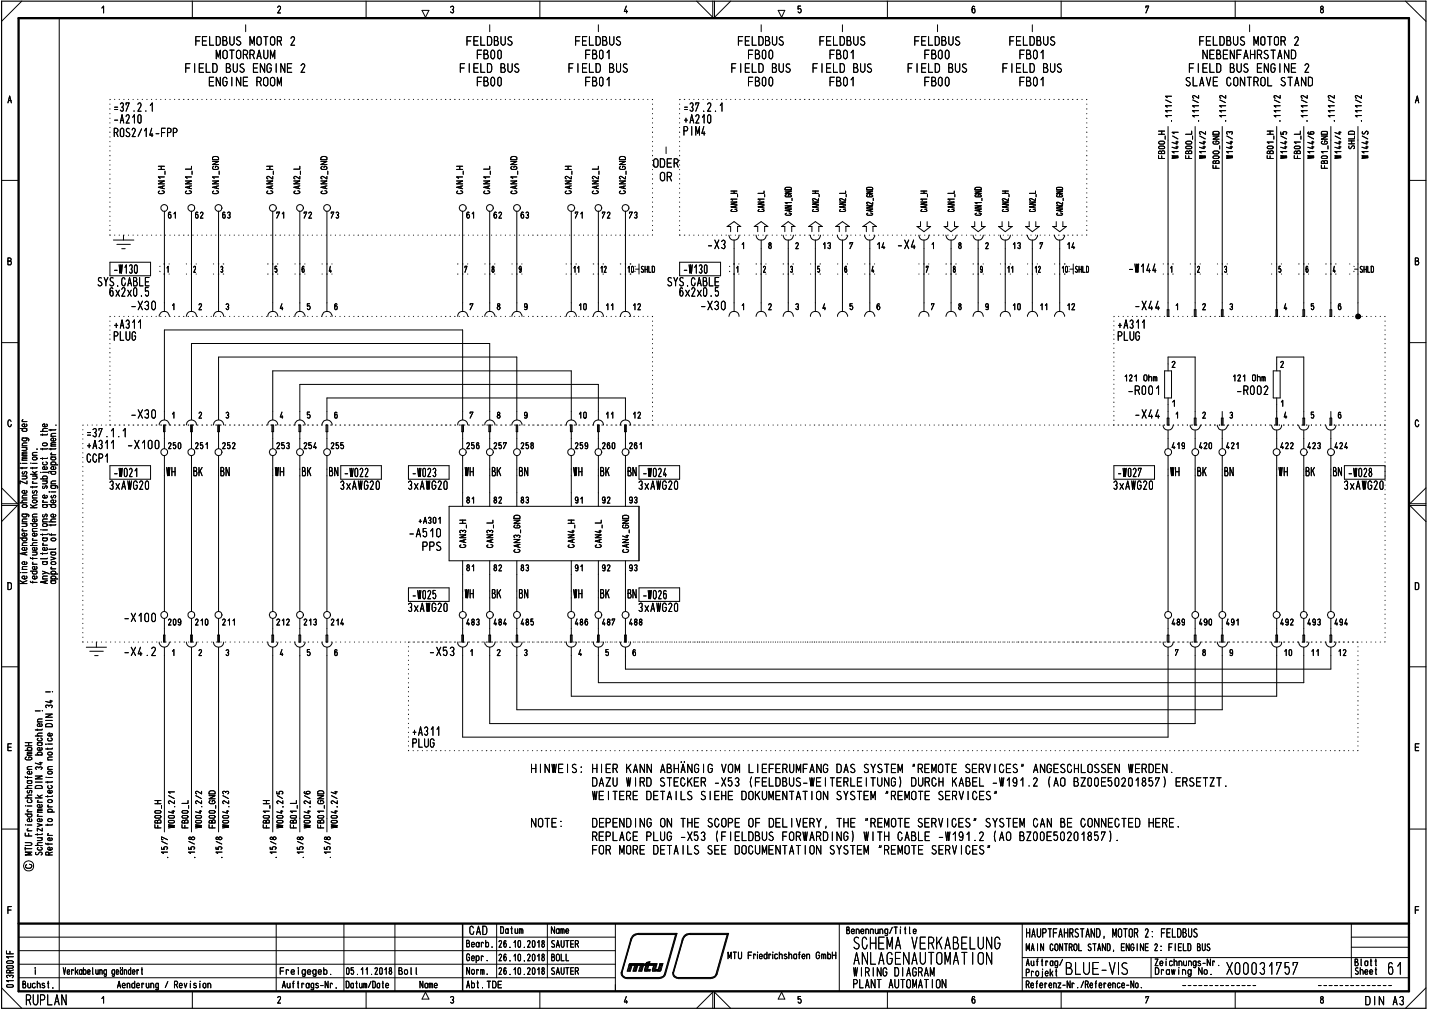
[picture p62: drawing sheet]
<svg xmlns="http://www.w3.org/2000/svg" width="420mm" height="297mm" viewBox="0 0 420 297" stroke-linecap="round" stroke-linejoin="round" font-family="sans-serif">
<defs><g id="words">
<text font-size="8" x="208.9" y="5">/</text>
<g font-size="4.6">
<text x="269.4" y="78.8">•</text>
<text x="7.6" y="295.4">RUPLAN</text>
</g>
<g font-size="3.9">
<text x="57.2" y="13.5">FELDBUS MOTOR 2</text>
<text x="63.4" y="17.4">MOTORRAUM</text>
<text x="136.9" y="13.5">FELDBUS</text>
<text x="139.9" y="17.4">FBOO</text>
<text x="168.8" y="13.5">FELDBUS</text>
<text x="171.8" y="17.4">FB01</text>
<text x="216.6" y="13.5">FELDBUS</text>
<text x="219.6" y="17.4">FBOO</text>
<text x="240.6" y="13.5">FELDBUS</text>
<text x="243.6" y="17.4">FB01</text>
<text x="268.4" y="13.5">FELDBUS</text>
<text x="271.4" y="17.4">FBOO</text>
<text x="296.4" y="13.5">FELDBUS</text>
<text x="299.4" y="17.4">FB01</text>
<text x="352.2" y="13.5">FELDBUS MOTOR 2</text>
<text x="353.3" y="17.4">NEBENFAHRSTAND</text>
<text x="54.2" y="21.4">FIELD BUS ENGINE 2</text>
<text x="134.9" y="21.4">FIELD BUS</text>
<text x="166.9" y="21.4">FIELD BUS</text>
<text x="214.7" y="21.4">FIELD BUS</text>
<text x="238.6" y="21.4">FIELD BUS</text>
<text x="266.5" y="21.4">FIELD BUS</text>
<text x="294.4" y="21.4">FIELD BUS</text>
<text x="349.1" y="21.4">FIELD BUS ENGINE 2</text>
<text x="61.2" y="25.4">ENGINE ROOM</text>
<text x="139.9" y="25.4">FBOO</text>
<text x="171.8" y="25.4">FB01</text>
<text x="219.6" y="25.4">FBOO</text>
<text x="243.6" y="25.4">FB01</text>
<text x="271.4" y="25.4">FBOO</text>
<text x="299.4" y="25.4">FB01</text>
<text x="348.1" y="25.4">SLAVE CONTROL STAND</text>
<text x="33.3" y="32.9">=37.2.1</text>
<text x="200.8" y="32.9">=37.2.1</text>
<text x="33.3" y="40.3">ROS2/14—FPP</text>
<text x="33.5" y="36.3">—A210</text>
<text x="200.6" y="39.9">PIM4</text>
<text x="200.8" y="36.3">+A210</text>
<text x="191.8" y="49.3">ODER</text>
<text x="193.8" y="53.3">OR</text>
<text x="288" y="59.1">,</text>
<text x="214" y="61.3">6</text>
<text x="214.6" y="62.3">—</text>
<text x="222" y="61.3">6</text>
<text x="222.6" y="62.3">—</text>
<text x="230" y="62.3">5</text>
<text x="238.1" y="61.3">.-.</text>
<text x="238.6" y="62.3">—</text>
<text x="246.1" y="61.3">.-.</text>
<text x="246.5" y="62.3">—</text>
<text x="254" y="62.3">5</text>
<text x="270.4" y="62.3">—</text>
<text x="277.9" y="60.2">.'•</text>
<text x="277.9" y="61.3">.-.</text>
<text x="278.4" y="62.3">—</text>
<text x="285.8" y="63.4">5</text>
<text x="293.8" y="61.3">6</text>
<text x="294.4" y="62.3">—</text>
<text x="301.9" y="61.3">.-.</text>
<text x="302.3" y="62.3">—</text>
<text x="208" y="73.2">—X3</text>
<text x="263.8" y="73.2">—X4`j1</text>
<text x="33.2" y="80.4">1130</text>
<text x="184.2" y="80.2">1&gt;Islu</text>
<text x="200.6" y="80.4">1130</text>
<text x="331.7" y="80.2">—W144</text>
<text x="28.5" y="84.2">SYS.CABLE</text>
<text x="31.8" y="87.2">6x2x0.5</text>
<text x="195.9" y="84.2">SYS.CABLE</text>
<text x="199.3" y="87.2">6x2x0.5</text>
<text x="38.6" y="91.2">—X30</text>
<text x="206" y="91.2">—X30</text>
<text x="217.7" y="91.2">1</text>
<text x="333.6" y="91.2">—X44</text>
<text x="33.2" y="100.2">PLUG</text>
<text x="33.3" y="96.6">+A311</text>
<text x="328.2" y="100.2">PLUG</text>
<text x="328.3" y="96.6">+A311</text>
<text x="331.6" y="116.1">—R001</text>
<text x="344.2" y="119.5">1</text>
<text x="363.5" y="116.1">—R002</text>
<text x="376.1" y="119.5">1</text>
<text x="38.6" y="123">—X30</text>
<text x="333.6" y="123">—X44</text>
<text x="345.2" y="123">1</text>
<text x="25.3" y="128.5">=37.1.1</text>
<text x="25.3" y="132">+A311</text>
<text x="37.6" y="132">—X10050</text>
<text x="25.4" y="136">CCP1</text>
<text x="31.9" y="143.9">3xAWG20</text>
<text x="33.2" y="140.2">1021</text>
<text x="48.8" y="140">WH</text>
<text x="56.7" y="140">BK</text>
<text x="64.7" y="140">BN</text>
<text x="80.8" y="140">WH</text>
<text x="88.6" y="140">BK</text>
<text x="96.6" y="140">BN</text>
<text x="99.8" y="143.9">3xAWG20</text>
<text x="100.9" y="140.2">1022</text>
<text x="119.7" y="143.9">3xAWG20</text>
<text x="120.9" y="140.2">1023</text>
<text x="144.4" y="140">BK</text>
<text x="152.4" y="140">BN</text>
<text x="176.2" y="140">BK</text>
<text x="184.3" y="140">BN</text>
<text x="187.4" y="143.9">3xAWG20</text>
<text x="188.7" y="140.2">1024</text>
<text x="326.9" y="143.9">3xAWG20</text>
<text x="328.2" y="140.2">1027</text>
<text x="343.8" y="140">WH</text>
<text x="351.7" y="140">BK</text>
<text x="359.6" y="140">BN</text>
<text x="375.7" y="140">WH</text>
<text x="383.5" y="140">BK</text>
<text x="391.6" y="140">BN</text>
<text x="394.6" y="143.9">3xAWG20</text>
<text x="395.9" y="140.2">1028</text>
<text x="120.3" y="157.9">—A510</text>
<text x="123.8" y="161.9">PPS</text>
<text x="119.7" y="179.8">3xAWG20</text>
<text x="120.9" y="176.1">1025</text>
<text x="136.6" y="175.9">WH</text>
<text x="144.4" y="175.9">BK</text>
<text x="152.4" y="175.9">BN</text>
<text x="168.4" y="175.9">WH</text>
<text x="176.2" y="175.9">BK</text>
<text x="184.3" y="175.9">BN</text>
<text x="187.4" y="179.8">3xAWG20</text>
<text x="188.7" y="176.1">1026</text>
<text x="36.6" y="182.8">—X100</text>
<text x="36.6" y="192.8">—X4.2`j</text>
<text x="2" y="220.7">E</text>
<text x="10.1" y="216.4">-</text>
<text x="120.9" y="219.7">PLUG</text>
<text x="121" y="216.2">+A311</text>
<text x="155.9" y="227.2">HINWEIS: HIER KANN ABHÄNGIG VOM LIEFERUMFANG DAS SYSTEM 'REMOTE SERVICES' ANGESCHLOSSEN WERDEN.</text>
<text x="173.8" y="231.1">DAZU WIRD STECKER —X53 (FELDBUS—WEITERLEITUNG) DURCH KABEL —W191.2 (AO BZOOE50201857) ERSETZT.</text>
<text x="174" y="235.1">WEITERE DETAILS SIEHE DOKUMENTATION SYSTEM 'REMOTE SERVICES'</text>
<text x="156" y="243.2">NOTE:</text>
<text x="173.8" y="243.2">DEPENDING ON THE SCOPE OF DELIVERY, THE 'REMOTE SERVICES' SYSTEM CAN BE CONNECTED HERE.</text>
<text x="6.6" y="248.4">•</text>
<text x="7" y="248.6">0)</text>
<text x="13.3" y="248.4">—</text>
<text x="173.8" y="251.1">FOR MORE DETAILS SEE DOCUMENTATION SYSTEM 'REMOTE SERVICES'</text>
<text x="173.8" y="247.1">REPLACE PLUG —X53 (FIELDBUS FORWARDING) WITH GABLE —W191.2 (AO BZOOE50201857).</text>
<text x="137.8" y="274.7">CAD</text>
<text x="301.4" y="275.5">HAUPTFAHRSTAND, MOTOR 2: FELDBUS</text>
<text x="250.7" y="286.9">WIRING DIAGRAM</text>
<text x="250.4" y="290.4">PLANT AUTOMATION</text>
<text x="401" y="295.4">DIN A3/</text>
</g>
<g font-size="2.9">
<text x="29.5" y="4">1</text>
<text x="81.4" y="4">2</text>
<text x="132.1" y="4">3</text>
<text x="183.3" y="4">4</text>
<text x="228.4" y="5">•</text>
<text x="285.4" y="4">6</text>
<text x="336.5" y="4">7</text>
<text x="387.7" y="4">8</text>
<text x="2.2" y="30.4">A</text>
<text x="342.1" y="41.1">1</text>
<text x="344.3" y="41.1">-.</text>
<text x="348.3" y="39.6">_i</text>
<text x="350.1" y="41.1">1</text>
<text x="352.3" y="41">-.. z</text>
<text x="360" y="39.6">m</text>
<text x="360.2" y="41">-..</text>
<text x="372" y="39.6">=</text>
<text x="374" y="41.1">1</text>
<text x="376" y="39.6">Lo _i</text>
<text x="376.2" y="41.1">--.</text>
<text x="382" y="41.1">1</text>
<text x="384.1" y="41">-.. z</text>
<text x="392" y="39.6">-4. n</text>
<text x="400" y="39.6">o</text>
<text x="400" y="41">-..</text>
<text x="340.1" y="45.2">m</text>
<text x="340.1" y="46.7">Lt.</text>
<text x="340.1" y="43.9">o</text>
<text x="340.2" y="42.5">O</text>
<text x="344.1" y="46.7">3 Lt.</text>
<text x="348" y="45.2">m</text>
<text x="348.1" y="43.9">o</text>
<text x="352.1" y="45.1">.-• c&gt;</text>
<text x="352.2" y="46.7">3 o</text>
<text x="352.2" y="43.9">-4-</text>
<text x="358.1" y="43.9">1</text>
<text x="360" y="45.1">.-•</text>
<text x="360.1" y="46.7">3</text>
<text x="360.2" y="42.5">-4-</text>
<text x="372" y="42.3">.,-</text>
<text x="372" y="46.7">Lt.</text>
<text x="376" y="46.7">3 Lt.</text>
<text x="376.1" y="42.5">-4- .,-</text>
<text x="380" y="43.9">o</text>
<text x="384" y="46.7">3 o</text>
<text x="384.1" y="43.9">--4-</text>
<text x="389.9" y="43.9">1</text>
<text x="391.9" y="45.1">.,-</text>
<text x="392" y="42.5">-4- =</text>
<text x="392" y="43.9">-4- vl</text>
<text x="399.8" y="45.1">.,-</text>
<text x="400" y="42.5">-4-</text>
<text x="356.1" y="48.2">m</text>
<text x="356.1" y="49.6">Lt.</text>
<text x="387.9" y="48.2">m</text>
<text x="387.9" y="49.6">Lt.</text>
<text x="49.1" y="64.3">61</text>
<text x="57" y="64.3">62</text>
<text x="65" y="64.3">63</text>
<text x="81" y="64.3">71</text>
<text x="89" y="64.3">72</text>
<text x="97" y="64.3">73</text>
<text x="136.7" y="64.3">61</text>
<text x="144.7" y="64.3">62</text>
<text x="152.7" y="64.3">63</text>
<text x="184.6" y="64.3">73</text>
<text x="2" y="78">B</text>
<text x="225.4" y="73.2">8</text>
<text x="233.5" y="73.2">2 &quot;</text>
<text x="241.6" y="73.2">13 &quot;</text>
<text x="249.3" y="73.2">7</text>
<text x="257.5" y="73.2">14</text>
<text x="281.2" y="73.2">8</text>
<text x="289.3" y="73.2">2</text>
<text x="297.4" y="73.2">13 &quot;</text>
<text x="305.2" y="73.2">7</text>
<text x="313.4" y="73.2">14</text>
<text x="415.5" y="78">B</text>
<text x="295.8" y="80.2">11</text>
<text x="303.8" y="80.2">12</text>
<text x="311.8" y="80.2">1:0:-ISHLD</text>
<text x="185.8" y="91.2">12</text>
<text x="225.5" y="91.2">2</text>
<text x="233.5" y="91.2">3</text>
<text x="241.4" y="91.2">4</text>
<text x="249.3" y="91.2">5</text>
<text x="257.2" y="91.2">6</text>
<text x="273.3" y="91.2">7</text>
<text x="277.6" y="91.2">r</text>
<text x="281.2" y="91.2">8</text>
<text x="285.6" y="91.2">r</text>
<text x="289.2" y="91.2">9</text>
<text x="297.4" y="91.2">10</text>
<text x="305.4" y="91.2">11</text>
<text x="313.4" y="91.2">12</text>
<text x="330.2" y="112.1">121 Ohm</text>
<text x="344" y="108.1">2</text>
<text x="362.1" y="112.1">121 Ohm</text>
<text x="376" y="108.1">2</text>
<text x="46.4" y="125.1">r\</text>
<text x="50.4" y="123">1</text>
<text x="54.3" y="125.1">c\</text>
<text x="58.1" y="123">2</text>
<text x="66.1" y="123">3</text>
<text x="77.7" y="125.1">I .</text>
<text x="82" y="123">4</text>
<text x="89.9" y="123">5</text>
<text x="97.9" y="123">6</text>
<text x="137.8" y="123">7</text>
<text x="145.7" y="123">8</text>
<text x="153.7" y="123">9</text>
<text x="169.9" y="123">10</text>
<text x="177.8" y="123">11</text>
<text x="185.8" y="123">12</text>
<text x="353.2" y="123">2</text>
<text x="361.2" y="123">3</text>
<text x="377.1" y="123">4</text>
<text x="385.1" y="123">5</text>
<text x="393" y="123">6</text>
<text x="57.1" y="132">251</text>
<text x="65.1" y="132">252</text>
<text x="81" y="132">253</text>
<text x="89.1" y="132">254</text>
<text x="97" y="132">255</text>
<text x="144.8" y="132">257</text>
<text x="152.8" y="132">258</text>
<text x="176.7" y="132">260 1261</text>
<text x="344" y="132">419</text>
<text x="352.1" y="132">420</text>
<text x="360.1" y="132">421</text>
<text x="376" y="132">422</text>
<text x="383.9" y="132">423</text>
<text x="391.9" y="132">424</text>
<text x="136.7" y="148">81</text>
<text x="144.8" y="148">82</text>
<text x="152.7" y="148">83</text>
<text x="168.7" y="148">91</text>
<text x="176.6" y="148">92</text>
<text x="122.8" y="153.9">+A301</text>
<text x="136.7" y="167.9">81</text>
<text x="144.8" y="167.9">82</text>
<text x="152.7" y="167.9">83</text>
<text x="168.7" y="167.9">91</text>
<text x="176.6" y="167.9">92</text>
<text x="184.6" y="167.9">93</text>
<text x="2" y="173.4">D</text>
<text x="415.5" y="173.4">D</text>
<text x="49.2" y="183.8">209</text>
<text x="57.1" y="183.8">210</text>
<text x="65.1" y="183.8">211</text>
<text x="81" y="183.8">212</text>
<text x="89.1" y="183.8">213</text>
<text x="97" y="183.8">214</text>
<text x="136.8" y="183.8">483</text>
<text x="144.8" y="183.8">484</text>
<text x="152.8" y="183.8">485</text>
<text x="168.7" y="183.8">486</text>
<text x="176.7" y="183.8">487</text>
<text x="184.6" y="183.8">488</text>
<text x="344" y="183.8">489</text>
<text x="352.1" y="183.8">490</text>
<text x="360.1" y="183.8">491</text>
<text x="376" y="183.8">492</text>
<text x="383.9" y="183.8">493</text>
<text x="391.9" y="183.8">494</text>
<text x="58.1" y="192.8">2</text>
<text x="66.2" y="192.8">3</text>
<text x="82" y="192.8">4</text>
<text x="89.9" y="192.8">5</text>
<text x="97.9" y="192.8">6</text>
<text x="126" y="192.8">-X53&quot;</text>
<text x="138" y="192.8">1</text>
<text x="145.6" y="192.8">2 &quot;</text>
<text x="153.8" y="192.8">3</text>
<text x="169.7" y="192.8">4</text>
<text x="177.6" y="192.8">5</text>
<text x="185.5" y="192.8">6</text>
<text x="345" y="192.9">7</text>
<text x="352.9" y="192.9">8</text>
<text x="361" y="192.9">9</text>
<text x="377.1" y="192.8">10</text>
<text x="385.1" y="192.8">11</text>
<text x="393" y="192.8">12</text>
<text x="415.5" y="220.7">E</text>
<text x="415.5" y="268.6">F</text>
<text x="146.9" y="274.4">Datum</text>
<text x="161.9" y="274.4">Name</text>
<text x="248.6" y="274.5">Benennung/Title</text>
<text x="136.9" y="278.4">Bearb.</text>
<text x="146.4" y="278.5">26.10.2018</text>
<text x="161.9" y="278.5">SAUTER</text>
<text x="213.7" y="281.9">MTU Friedrichshafen GmbH</text>
<text x="301.4" y="279.5">MAIN CONTROL STAND, ENGINE 2: FIELD BUS</text>
<text x="18.4" y="286.4">Verkabelung geändert</text>
<text x="82.2" y="286.4">Fre I gegeb .</text>
<text x="101.6" y="286.4">05.11 .2018</text>
<text x="117" y="286.4">Bo</text>
<text x="122.1" y="286.4">l</text>
<text x="136.9" y="282.4">Gebr.</text>
<text x="137" y="286.4">Norm.</text>
<text x="146.4" y="282.4">26.10.2018</text>
<text x="146.4" y="286.4">26.10.2018</text>
<text x="161.9" y="286.4">SAUTER</text>
<text x="161.9" y="282.4">BOLL</text>
<text x="250.7" y="283.5">ABLAG-\AUTOldT</text>
<text x="301.4" y="283.8">Auftrag/</text>
<text x="301.4" y="286.9">Projekt</text>
<text x="312.9" y="286.4">3LU1-V</text>
<text x="339.2" y="284">Zeichnungs-Nr.</text>
<text x="339.3" y="286.4">Draw ing No.</text>
<text x="398" y="283.9">Blatt</text>
<text x="398" y="286.4">Sheet</text>
<text x=".8" y="290.4">\O</text>
<text x="6.5" y="290.4">Buchst.</text>
<text x="34.3" y="290.4">Aenderung / Revision</text>
<text x="82.8" y="290.4">Auf trags-Nr .</text>
<text x="101.5" y="290.4">Datum/Date</text>
<text x="123.2" y="290.4">Name</text>
<text x="136.9" y="290.4">Abt. TDE</text>
<text x="301.4" y="290.4">Referenz-Nr./Reference-No.</text>
<text x="29.6" y="294.9">1</text>
<text x="81.2" y="294.9">2</text>
<text x="132" y="294.9">3</text>
<text x="183" y="294.9">4</text>
<text x="234.1" y="294.9">5</text>
<text x="285.2" y="294.9">6</text>
<text x="336.3" y="294.9">7</text>
<text x="387.7" y="294.9">8</text>
</g>
<g font-size="2.1">
<text x="86.1" y="125.1">7 -1</text>
<text x="94.1" y="125.1">.r&gt;</text>
<text x="6.3" y="126.9">o</text>
<text x="173.3" y="190.2">\Y</text>
<text x="341.5" y="190.2">CJ</text>
<text x="6.8" y="241.6">•0</text>
<text x="10.5" y="241.6">00</text>
<text x="55.2" y="246.9">co</text>
</g>
<g font-size="1.6">
<text x="350.1" y="29">NI</text>
<text x="358" y="29">NI</text>
<text x="340.2" y="39.6">=</text>
<text x="344.1" y="43.9">'_</text>
<text x="344.2" y="42.5">-4.</text>
<text x="376.1" y="42.5">-4.</text>
<text x="46.3" y="55.6">-4C</text>
<text x="214.5" y="57">=</text>
<text x="222.6" y="57">—I</text>
<text x="230.5" y="58">CO</text>
<text x="232.4" y="59.1">I</text>
<text x="238.5" y="57">=</text>
<text x="246.6" y="57">—I</text>
<text x="254.3" y="55.9">I0</text>
<text x="270.3" y="57">=</text>
<text x="278.4" y="57">—</text>
<text x="286.3" y="58">CO</text>
<text x="294.3" y="57">=</text>
<text x="302.4" y="57">—I</text>
<text x="310.3" y="59.1">ü l</text>
<text x="16.2" y="125.6">•</text>
<text x="6.3" y="131.1">C</text>
<text x="14.7" y="128.4">C</text>
<text x="6.3" y="133.9">Ec</text>
<text x="14.8" y="134">c-•</text>
<text x="8.6" y="139.5">.Y</text>
<text x="9.3" y="142.3">c-=</text>
<text x="14.7" y="142.3">C</text>
<text x="6.3" y="146.5">C</text>
<text x="9.3" y="145">u&gt;</text>
<text x="9.3" y="146.5">C</text>
<text x="12.3" y="149.3">0 '0</text>
<text x="12.3" y="147.9">c- 0</text>
<text x="14.1" y="145">.—</text>
<text x="14.7" y="146.5">0&gt;</text>
<text x="6.2" y="154.9">M</text>
<text x="6.2" y="152.1">0)C</text>
<text x="6.3" y="153.5">C</text>
<text x="12.2" y="152.1">N0</text>
<text x="12.2" y="153.5">C.0</text>
<text x="176.7" y="155.3">1</text>
<text x="5.5" y="159.1">17c-00</text>
<text x="6.2" y="161.7">000—</text>
<text x="16" y="161.7">,</text>
<text x="6.2" y="167.5">CO</text>
<text x="6.2" y="166">04-00</text>
<text x="6.2" y="170.3">0000.</text>
<text x="10.7" y="213.7">C&gt;d</text>
<text x="7.1" y="222">.0.C&gt;</text>
<text x="13.8" y="223.4">C</text>
<text x="13.8" y="226.2">C</text>
<text x="7.8" y="233.3">V7</text>
<text x="10.3" y="230.4">—</text>
<text x="89.2" y="233.4">CO</text>
<text x="7.8" y="238.8">c-E0.</text>
<text x="13.8" y="237.6">c-</text>
<text x="81.1" y="239.1">CM</text>
<text x="45.3" y="243.4">LL</text>
<text x="53.2" y="243.4">LL</text>
<text x="61.2" y="243.4">LL</text>
<text x="77.1" y="243.4">LL</text>
<text x="81.1" y="240.5">CM</text>
<text x="85.1" y="243.4">LL</text>
<text x="85.1" y="240.5">CM</text>
<text x="93.1" y="243.4">LL</text>
<text x="7" y="249.9">1-00</text>
<text x="10.2" y="251.4">tI&gt;CC</text>
<text x="55.2" y="249.7">CC)</text>
<text x="63.3" y="246.8">CO</text>
<text x="63.3" y="249.7">Ce,</text>
<text x="2.1" y="268.6">F</text>
<text x="1.6" y="280.4">11-</text>
<text x="1.7" y="286">CC</text>
<text x="1.7" y="284.6">CM</text>
</g>
<g font-size="1.1">
<text x="6.3" y="124">c</text>
<text x="10.8" y="235.9">c</text>
</g>
</g></defs>
<g fill="none" stroke="#000" stroke-width=".29">
<path d="M6.4 .3l-5.9 6M17.4 5.3v286M56.5 .3v5M107.6 .3v5M124 3h2l-1 2.1zM158.6 .3v5M204.7 .3l4.7 4.8M228.6 3h2l-.9 2.1M235.2 1.8h-.7v.9a.56 .56 0 0 1 .9 .3 .56 .56 0 0 1-.7 .6l-.2-.1M260.7 .3v5M311.8 .3v5M362.9 .3v5"/>
<path d="M413 .3l6 6M415.8 30.2l.6-2 .5 2M416 29.5h.8M.5 53h5M414 53h5M.5 100.7h5M414 100.7h5M3.3 123.8a.48 .48 0 0 0-.6-.4 .48 .48 0 0 0-.4 .6v.7l.4 .6h.4l.2-.6M56.3 128.9v2.9M64.2 128.9v2.9M80.1 128.9v2.9M88.1 128.9v2.9"/>
<path d="M96.1 128.9v2.9M135.9 128.9v2.9M143.9 128.9v2.9M151.8 128.9v2.9M167.9 128.9v2.9M175.8 128.9v2.9M183.8 128.9v2.9M343.2 128.9v2.9M351.2 128.9v2.9M359.1 128.9v2.9M375.1 128.9v2.9M383.1 128.9v2.9"/>
<path d="M391 128.9v2.9M416.8 123.8a.48 .48 0 0 0-.6-.4 .48 .48 0 0 0-.4 .6v.7l.4 .6h.4l.3-.6M.5 148.5h4.6l-4.6 4.7M.5 143.3l4.6 4.7h-4.6M419 148.5h-4.8l4.8 4.7M419 143.3l-4.8 4.7h4.8M.5 195.9h5M48.3 181.7v3M56.3 181.7v3M64.2 181.7v3M80.1 181.7v3M88.1 181.7v3"/>
<path d="M96.1 181.7v3M135.9 181.7v3M143.9 181.7v3M151.8 181.7v3M167.9 181.7v3M175.8 181.7v3M183.8 181.7v3M343.2 181.7v3M351.2 181.7v3M359.1 181.7v3M375.1 181.7v3M383.1 181.7v3"/>
<path d="M391 181.7v3M414 195.9h5M.5 243.6h5M7.4 244.8v.8h2M8 244.1h1.4M8 242.4h1.4M8.3 243.5l-.3 .4 .3 .2M9.4 250.4h-2l1.6 .4-1.6 .4h2M414 243.6h5M3.3 266.4h-1v2M5.5 275.3h175.3M5.5 279.3h175.3"/>
<path d="M81.2 271.4v19.9M101 271.4v19.9M116 271.4v19.9M145.9 271.4v15.9M160.8 271.4v15.9M180.8 271.4v19.9M246.6 271.4v19.9M300.4 271.4v19.8M397 271.4v15.9M397 278.3h17M397 275.3h17M.5 290.2l5.9 6"/>
<path d="M1.9 282.6l.4-.3 1.3 .1a.34 .34 0 0 1 .3 .4 .34 .34 0 0 1-.4 .2h-1.3zM2.2 287.3l-.3-.4a.55 .55 0 0 1 .5-.4 .55 .55 0 0 1 .5 .4 .48 .48 0 0 1 .6-.4 .48 .48 0 0 1 .4 .5l-.3 .3M3.9 281.1h-2l.6 .4M5.5 287.3h175.3M5.5 283.3h175.3M56.5 291.3v4.9M107.6 291.3v4.9M125 291.5l1 2h-2zM158.6 291.3v4.9M204.7 296.2l4.7-4.7v4.7M209.9 296.2v-4.7l4.8 4.7M229.7 291.5l.9 2h-2z"/>
<path d="M260.7 291.3v4.9M300.4 287.3h113.6M300.4 281.3h113.6M311.8 291.3v4.9M338.2 281.3v6M362.9 291.3v4.9M419 290.2l-6 6"/>
<circle cx="8.4" cy="254.4" r="1.49"/>
</g>
<path d="M.5 .3h418.5v295.9h-418.5z" fill="none" stroke="#000" stroke-width=".34"/>
<path d="M5.5 5.3h408.5v286h-408.5zM5.5 271.4h408.5" fill="none" stroke="#000" stroke-width=".68"/>
<path d="M135.9 271.4v19.9" fill="none" stroke="#000" stroke-width=".42"/>
<path d="M8 236.8h1.4M8.3 239.2l-.3 .2 .3 .6h.8l.3-.2v-.4l-.3-.2M7.6 242.4h.1" fill="none" stroke="#000" stroke-width=".29"/>
<g fill="none" stroke="#000" stroke-width=".29">
<path d="M7.4 219.1h2M7.4 218.2h2M8.4 218.2v.9M7.4 228.2l.1 .2h1.9M7.4 234.4h2M7.6 236.8h.1M7.8 222.4l-.4 .4v.2l.4 .3 1.6-.2-.2-.6-.8-.1v.4M8 229.4h1.1l.3 .2v.4l-.3 .2-.9-.1-.2-.4 .3-.3M8 226.1h1.4M8.1 228.2v.5M8.3 220.5l-.3-.4 .3-.5 1.1 .2v.4l-.3 .3M9 234.9l.4 .2v.5l-.3 .2-.9-.1-.2-.2 .2-.5"/>
<path d="M9.2 226.7l.2 .2-.2 .5h-.9l-.3-.5 .7-.3v.8M9.4 233.6l-1.3 .1-.1 .5 .4 .2M9.4 230.8l-1.3 .1-.1 .5 .4 .2M9.4 225.2h-1l-.4 .3 .3 .6M9.4 229.4h-.2M7.4 244.8v.8h2M8 244.1h1.4M8 242.4h1.4M8.3 243.5l-.3 .4 .3 .2M9.4 250.4h-2l1.6 .4-1.6 .4h2"/>
</g>
<path d="M8 236.8h1.4M8.3 239.2l-.3 .2 .3 .6h.8l.3-.2v-.4l-.3-.2M7.6 242.4h.1" fill="none" stroke="#000" stroke-width=".29"/>
<g fill="none" stroke="#000" stroke-width=".29">
<path d="M7.4 219.1h2M7.4 218.2h2M8.4 218.2v.9M10.4 216.2h2M10.4 208.9h1.4M11 218.2h1.1l.3 .6-.3 .2h-.8l-.3-.2 .3-.6M12 216.8l.4 .4-.3 .5h-.8l-.3-.4 .2-.4M12.1 219.7l.3 .4-.4 .4-1-.2v-.5l.7-.2v.9M12.4 215.4l-1.3 .2-.1 .3 .4 .3M12.4 214.2l-.1 .3h-1.9M12.4 211.2l-1.2 .1-.2 .2 .2 .6M12.4 218.2l-.2 .1"/>
<path d="M7.4 228.2l.1 .2h1.9M7.4 234.4h2M7.6 236.8h.1M7.8 222.4l-.4 .4v.2l.4 .3 1.6-.2-.2-.6-.8-.1v.4M8 229.4h1.1l.3 .2v.4l-.3 .2-.9-.1-.2-.4 .3-.3M8 226.1h1.4M8.1 228.2v.5M8.3 220.5l-.3-.4 .3-.5 1.1 .2v.4l-.3 .3M9 234.9l.4 .2v.5l-.3 .2-.9-.1-.2-.2 .2-.5M9.2 226.7l.2 .2-.2 .5h-.9l-.3-.5 .7-.3v.8M9.4 233.6l-1.3 .1-.1 .5 .4 .2M9.4 230.8l-1.3 .1-.1 .5 .4 .2"/>
<path d="M9.4 225.2h-1l-.4 .3 .3 .6M9.4 229.4h-.2M10.4 228h2l-2 .9h2M10.4 234.4h2M10.5 231.1l.3-.3h1.2l.4 .3v.5h-2zM10.7 226.1l-.3-.5a.55 .55 0 0 1 .5-.3 .55 .55 0 0 1 .5 .3 .48 .48 0 0 1 .5-.3 .48 .48 0 0 1 .4 .5l-.2 .3M11 235.7h1.4M11 233.6l1 .8M11.2 239.4l-.2 .2 .3 .3M11.6 224.1h.8M12 223.9v.8l-1.6-.5M12.1 236.4l.3 .5-.4 .3-1-.1v-.5l.2-.2h.5v.8"/>
<path d="M12.4 233.6l-.8 .4M11 242l1.4 .4-1.4 .4M11 246.1h1.4M12 246.1a.42 .42 0 0 1 .4 .4 .42 .42 0 0 1-.4 .5h-1M12.4 247.6h-1.3l-.1 .5 .4 .3M12.4 244.9l-.1 .3h-1.9M12.4 243.3v.9l-1.4-.9v.9"/>
</g>
<g fill="none" stroke="#000" stroke-width=".29">
<path d="M10.4 216.2h2M10.4 208.9h1.4M11 218.2h1.1l.3 .6-.3 .2h-.8l-.3-.2 .3-.6M12 216.8l.4 .4-.3 .5h-.8l-.3-.4 .2-.4M12.1 219.7l.3 .4-.4 .4-1-.2v-.5l.7-.2v.9M12.5 208.9h.1M12.4 215.4l-1.3 .2-.1 .3 .4 .3M12.4 214.2l-.1 .3h-1.9M12.4 211.2l-1.2 .1-.2 .2 .2 .6M12.4 218.2l-.2 .1M10.4 228h2l-2 .9h2M10.4 234.4h2"/>
<path d="M10.5 231.1l.3-.3h1.2l.4 .3v.5h-2zM10.7 226.1l-.3-.5a.55 .55 0 0 1 .5-.3 .55 .55 0 0 1 .5 .3 .48 .48 0 0 1 .5-.3 .48 .48 0 0 1 .4 .5l-.2 .3M11 235.7h1.4M11 233.6l1 .8M11.2 239.4l-.2 .2 .3 .3M11.6 224.1h.8M12 223.9v.8l-1.6-.5M12.1 236.4l.3 .5-.4 .3-1-.1v-.5l.2-.2h.5v.8M12.4 233.6l-.8 .4M11 242l1.4 .4-1.4 .4M11 246.1h1.4M12 246.1a.42 .42 0 0 1 .4 .4 .42 .42 0 0 1-.4 .5h-1"/>
<path d="M12.4 247.6h-1.3l-.1 .5 .4 .3M12.4 244.9l-.1 .3h-1.9M12.4 243.3v.9l-1.4-.9v.9"/>
</g>
<g fill="none" stroke="#000" stroke-width=".29">
<path d="M12.5 208.9h.1M14 229.6v.4M14 233.8v.4M14 238.6h2M14 228.4h1.4M14.1 235.1l.3-.2 .8 .1 .2 .5-1 .3-.4-.3zM14.4 238.6a.43 .43 0 0 1-.4-.4 .43 .43 0 0 1 .4-.5l.9 .2 .1 .4-.5 .3M14.9 230.8l.5 .3-.4 .5h-.7l-.3-.2 .2-.5M15.1 232.2l.3 .3-.3 .5h-.8l-.3-.3 .1-.4 .6-.1v.8M15.4 233.8l-.1 .2h-1.9M15.4 229.6v.2h-2M14 245.4h1.4"/>
<path d="M14 242.1v.5M14.1 240.7l.3-.2 .8 .1 .2 .5-1 .3-.4-.3zM14.3 244.9l-.3 .1 .3 .4M15.1 249l.3 .4-.5 .4-.8-.2v-.5l.6-.2v.9M15.4 242.1l-.1 .3h-1.9"/>
</g>
<g fill="none" stroke="#000" stroke-width=".29">
<path d="M13.4 209.8h2l-2 .9h2M13.4 211.7h2M13.4 203.3h1.4M13.5 218.6h.1M13.7 207.9l-.3-.3a.48 .48 0 0 1 .5-.4 .48 .48 0 0 1 .5 .3 .53 .53 0 0 1 .5-.3 .53 .53 0 0 1 .5 .4l-.3 .3M14 219.8v.4M14 218.6h1.4M14.6 206h.8M14.9 216.8l.5 .4-.4 .5h-.7l-.3-.3 .2-.5M14.9 205.7v.8l-1.5-.4M15.1 215.5l.3 .2-.3 .5h-.8l-.3-.5 .4-.3h.3v.8M15.4 219.8v.2h-2"/>
<path d="M13.6 228.4h.1M14.1 226.7l.3-.1 .8 .1 .2 .5-1 .2-.4-.2zM14.1 221.1l.3-.1 .8 .1 .2 .5-1 .2-.4-.2z"/>
</g>
<g fill="none" stroke="#000" stroke-width=".29">
<path d="M15.5 203.3h.1M14 229.6v.4M14 233.8v.4M14 238.6h2M14 228.4h1.4M14.1 235.1l.3-.2 .8 .1 .2 .5-1 .3-.4-.3zM14.4 238.6a.43 .43 0 0 1-.4-.4 .43 .43 0 0 1 .4-.5l.9 .2 .1 .4-.5 .3M14.9 230.8l.5 .3-.4 .5h-.7l-.3-.2 .2-.5M15.1 232.2l.3 .3-.3 .5h-.8l-.3-.3 .1-.4 .6-.1v.8M15.4 233.8l-.1 .2h-1.9M15.4 229.6v.2h-2M14 245.4h1.4"/>
<path d="M14 242.1v.5M14.1 240.7l.3-.2 .8 .1 .2 .5-1 .3-.4-.3zM14.3 244.9l-.3 .1 .3 .4M15.1 249l.3 .4-.5 .4-.8-.2v-.5l.6-.2v.9M15.4 242.1l-.1 .3h-1.9"/>
</g>
<g fill="none" stroke="#000" stroke-width=".29">
<path d="M13.4 209.8h2l-2 .9h2M13.4 211.7h2M13.4 203.3h1.4M13.5 218.6h.1M13.7 207.9l-.3-.3a.48 .48 0 0 1 .5-.4 .48 .48 0 0 1 .5 .3 .53 .53 0 0 1 .5-.3 .53 .53 0 0 1 .5 .4l-.3 .3M14 219.8v.4M14 218.6h1.4M14.6 206h.8M14.9 216.8l.5 .4-.4 .5h-.7l-.3-.3 .2-.5M14.9 205.7v.8l-1.5-.4M15.1 215.5l.3 .2-.3 .5h-.8l-.3-.5 .4-.3h.3v.8M15.4 219.8v.2h-2"/>
<path d="M13.6 228.4h.1M14.1 226.7l.3-.1 .8 .1 .2 .5-1 .2-.4-.2zM14.1 221.1l.3-.1 .8 .1 .2 .5-1 .2-.4-.2z"/>
</g>
<g fill="none" stroke="#000" stroke-width=".29">
<path d="M12.5 158.1h1.1l.3 .5-.3 .3h-.8l-.3-.3 .3-.5M12.5 156.9v.4M12.5 155.7h1.4M12.7 159.6l-.2 .3 .3 .3M13.9 156.9l-.1 .2h-1.9M13.9 158.1l-.2 .1M12.5 167.8l1.9 .9M12.5 165h1.1l.3 .4-.1 .3-.2 .2-.9-.1-.2-.4 .3-.4M12.5 170.1h1.4M12.5 162.5v.4M12.5 160.2h1.4M13.2 170.8v.6"/>
<path d="M13.7 160.9l.2 .5-.4 .3-.9-.2-.1-.4 .2-.2h.5v.8M13.7 168.2l-1.2 .5M13.9 170.6l-2 .4 2 .4M13.9 169.2h-1.2l-.2 .5 .2 .4M13.9 164l-.1 .2h-1.9M13.9 162.5l-.1 .1h-1.9M13.9 165l-.2 .1M15.5 203.3h.1M8.7 253.9a.6 .6 0 0 1 .7 .6 .6 .6 0 0 1-.6 .6h-.8l-.4-.3-.1-.5 .3-.3"/>
</g>
<g fill="none" stroke="#000" stroke-width=".29">
<path d="M11.9 126.7h2M12 138.8h.1M12.5 138.8h1.5l.4 .2M12.5 130.4l1-.3a.42 .42 0 0 1 .4 .5 .42 .42 0 0 1-.4 .4l-.8-.1zM12.5 127.5v.4M12.5 131.7v.5M12.5 134.5v.5M13.5 135.7l.4 .4-.3 .5-.9-.1-.2-.3 .2-.4M13.7 137.2l.2 .2-.2 .5h-1l-.2-.5 .7-.3v.8M13.7 124.6l.2 .3-.1 .3-.9 .2a.45 .45 0 0 1-.4-.6 .45 .45 0 0 1 .7-.3v.9M13.9 134.5l-.1 .2h-1.9M13.9 131.7l-.1 .2h-1.9"/>
<path d="M13.9 127.5l-.1 .3h-1.9M13.9 125.9l-1.3 .2v.6h.3M11.9 140.7h2M12.1 155.7h.1M12.5 158.1h1.1l.3 .5-.3 .3h-.8l-.3-.3 .3-.5M12.5 141.3h1.4M12.5 156.9v.4M12.5 155.7h1.4M12.6 154l.9-.2a.42 .42 0 0 1 .4 .5 .42 .42 0 0 1-.4 .4l-.8-.1zM12.7 142.8a.37 .37 0 0 0-.2 .5 .37 .37 0 0 0 .4 .2l.3-.5a.33 .33 0 0 1 .6-.2 .33 .33 0 0 1 0 .5l-.1 .2M12.7 159.6l-.2 .3 .3 .3M12.8 140.7l-.3-.3 .3-.5h.8l.3 .3-.3 .5"/>
<path d="M13.5 141.3a.42 .42 0 0 1 .4 .4 .42 .42 0 0 1-.4 .5h-1M13.7 145.5l.2 .3-.2 .5h-1l-.2-.5 .7-.3v.8M13.9 156.9l-.1 .2h-1.9M13.9 158.1l-.2 .1M12.5 167.8l1.9 .9M12.5 165h1.1l.3 .4-.1 .3-.2 .2-.9-.1-.2-.4 .3-.4M12.5 162.5v.4M12.5 170.1h1.4M12.5 160.2h1.4M13.2 170.8v.6M13.7 160.9l.2 .5-.4 .3-.9-.2-.1-.4 .2-.2h.5v.8M13.7 168.2l-1.2 .5"/>
<path d="M13.9 170.6l-2 .4 2 .4M13.9 169.2h-1.2l-.2 .5 .2 .4M13.9 164l-.1 .2h-1.9M13.9 162.5l-.1 .1h-1.9M13.9 165l-.2 .1"/>
</g>
<g fill="none" stroke="#000" stroke-width=".29">
<path d="M6 136.1h.1M6.5 128.7l1.8 .1 .2 .3-.2 .4M6.5 139.9h1.4M6.5 137.3v.5M6.5 136.1h1.4M6.5 135.2h1.4M6.5 123.9h1.4M6.7 138.6a.36 .36 0 0 0-.2 .5 .36 .36 0 0 0 .5 .2 .6 .6 0 0 1 .8-.6l-.1 .7M6.8 128.7l-.3 .3 .3 .5h.8l.3-.2-.3-.6M7.5 139.9l.4 .3-.1 .3-1.3 .2M7.5 131.5l.4 .3-.1 .4-1.3 .1M7.7 124.6l.2 .5-.4 .3-.9-.2v-.5l.6-.2v.9"/>
<path d="M7.9 137.3l-.1 .2h-1.9M7.9 134.7h-1.2l-.2 .3 .2 .2M7.9 134.3h-1.2l-.2 .2 .4 .2M9.5 136.1h1.4M9.5 137.3v.5M10.5 139.9l.4 .3-.2 .4-1.2 .1M10.9 137.3v.2h-2M11.9 126.7h2M12 138.8h.1M12.5 138.8h1.5l.4 .2M12.5 130.4l1-.3a.42 .42 0 0 1 .4 .5 .42 .42 0 0 1-.4 .4l-.8-.1zM12.5 127.5v.4"/>
<path d="M12.5 131.7v.5M12.5 134.5v.5M13.5 135.7l.4 .4-.3 .5-.9-.1-.2-.3 .2-.4M13.7 137.2l.2 .2-.2 .5h-1l-.2-.5 .7-.3v.8M13.7 124.6l.2 .3-.1 .3-.9 .2a.45 .45 0 0 1-.4-.6 .45 .45 0 0 1 .7-.3v.9M13.9 134.5l-.1 .2h-1.9M13.9 131.7l-.1 .2h-1.9M13.9 127.5l-.1 .3h-1.9M13.9 125.9l-1.3 .2v.6h.3M5.9 147.7h2M6.5 156h1.4M6.6 148.4l.9-.1 .3 .1 .1 .4-1 .3-.3-.2z"/>
<path d="M6.7 155.4l-.2 .3 .3 .3M7.7 156.7l.2 .3-.2 .5h-1l-.2-.4 .1-.3 .6-.2v.9M7.7 144.2l.2 .4-.4 .3-.9-.1-.1-.4 .7-.3v.8M7.9 159.4l-1.3 .2 .1 .7M7.9 146.9l-1.3 .1-.1 .4 .4 .3M7.9 141.3v.9l-2-.9v.9M8.9 153.8h2M8.9 149.2h2M8.9 148.3l1.2 .9M9.5 147.2l.4-.3h.6l.4 .3v.2l-.2 .3h-.8zM9.5 156.1h1.4M9.5 151.9h1.4"/>
<path d="M9.5 142.9v.4M9.8 153.8l-.3 .2v.5l.3 .2 1-.2 .1-.3-.4-.4M10.6 156.7l.3 .3-.3 .5h-.9l-.1-.7 .6-.2v.9M10.6 152.5l.3 .5-.4 .3-.8-.1-.2-.5 .2-.2h.5v.8M10.9 159.4l-1.3 .2-.1 .5 .4 .2M10.9 155.3l-1.3 .1 .1 .7M10.9 151l-1.3 .2 .1 .7M10.9 142.9v.2h-2M10.9 148.3l-1.3 .5M11.9 140.7h2M12.1 155.7h.1M12.5 141.3h1.4"/>
<path d="M12.6 154l.9-.2a.42 .42 0 0 1 .4 .5 .42 .42 0 0 1-.4 .4l-.8-.1zM12.7 142.8a.37 .37 0 0 0-.2 .5 .37 .37 0 0 0 .4 .2l.3-.5a.33 .33 0 0 1 .6-.2 .33 .33 0 0 1 0 .5l-.1 .2M12.8 140.7l-.3-.3 .3-.5h.8l.3 .3-.3 .5M13.5 141.3a.42 .42 0 0 1 .4 .4 .42 .42 0 0 1-.4 .5h-1M13.7 145.5l.2 .3-.2 .5h-1l-.2-.5 .7-.3v.8M5.9 171.4h2M5.9 170.6l1.3 .8M6 168.2h.1M6.5 168.2h1.4M7.3 162.4v.6M7.9 162.2l-2 .4 2 .5M7.9 170.6l-1.3 .5"/>
<path d="M8.9 170.8l.2 .3h1.8M8.9 163.8l.1 .3h1.9M8.9 167.8h2M9.6 163.8v.5M9.6 170.8v.5M9.8 167.8l-.3 .2v.5l.3 .2 1-.2 .1-.4-.4-.3M10.5 162.2l.4 .4-.2 .4-1.2 .1M10.6 166.5l.3 .5-.4 .3-.8-.1-.2-.5 .2-.2h.5v.8"/>
</g>
<g fill="none" stroke="#000" stroke-width=".29">
<path d="M9.1 136.1h.1M9.5 133.8h1.4M9.5 137.3v.5M9.5 136.1h1.4M9.7 134.4h1l.2 .5-1 .2-.4-.2zM10.5 139.9l.4 .3-.2 .4-1.2 .1M10.9 132.9l-1.3 .2 .1 .7M10.9 132h.1M10.9 137.3v.2h-2M8.9 153.8h2M8.9 149.2h2M8.9 148.3l1.2 .9"/>
<path d="M9.5 147.2l.4-.3h.6l.4 .3v.2l-.2 .3h-.8zM9.5 156.1h1.4M9.5 151.9h1.4M9.5 142.9v.4M9.8 153.8l-.3 .2v.5l.3 .2 1-.2 .1-.3-.4-.4M10.6 156.7l.3 .3-.3 .5h-.9l-.1-.7 .6-.2v.9M10.6 152.5l.3 .5-.4 .3-.8-.1-.2-.5 .2-.2h.5v.8M10.9 159.4l-1.3 .2-.1 .5 .4 .2M10.9 155.3l-1.3 .1 .1 .7M10.9 151l-1.3 .2 .1 .7M10.9 142.9v.2h-2M10.9 148.3l-1.3 .5"/>
<path d="M8.9 170.8l.2 .3h1.8M8.9 163.8l.1 .3h1.9M8.9 167.8h2M9.6 163.8v.5M9.6 170.8v.5M9.8 167.8l-.3 .2v.5l.3 .2 1-.2 .1-.4-.4-.3M10.5 162.2l.4 .4-.2 .4-1.2 .1M10.6 166.5l.3 .5-.4 .3-.8-.1-.2-.5 .2-.2h.5v.8"/>
</g>
<g fill="none" stroke="#000" stroke-width=".29">
<path d="M72.2 7.3v2M143.9 7.3v2M175.8 7.3v2M223.6 7.3v2M247.5 7.3v2M275.5 7.3v2M303.3 7.3v2M367.2 7.3v2M47.2 29.2h.1M48.6 29.2h.1M49.9 29.2h.1M51.3 29.2h.1"/>
<path d="M52.5 29.2h.2M53.9 29.2h.2M55.2 29.2h.2M56.6 29.2h.2M58 29.2h.1M59.3 29.2h.1M60.7 29.2h.1M62 29.2h.1M63.4 29.2h.1M64.7 29.2h.1M66.1 29.2h.1M67.4 29.2h.1"/>
<path d="M68.8 29.2h.1M70.1 29.2h.1M71.5 29.2h.1M72.9 29.2h.1M74.2 29.2h.1M75.6 29.2h.1M76.9 29.2h.1M78.3 29.2h.1M79.5 29.2h.2M80.9 29.2h.2M82.3 29.2h.1M83.6 29.2h.1"/>
<path d="M85 29.2h.1M86.3 29.2h.1M87.7 29.2h.1M89 29.2h.1M90.4 29.2h.1M91.7 29.2h.1M93.1 29.2h.1M94.4 29.2h.1M95.8 29.2h.1M97.2 29.2h.1M98.5 29.2h.1M99.9 29.2h.1"/>
<path d="M101.2 29.2h.1M102.6 29.2h.1M103.9 29.2h.1M105.2 29.2h.2M106.6 29.2h.1M107.9 29.2h.2M109.3 29.2h.1M110.6 29.2h.1M112 29.2h.1M113.3 29.2h.1M114.7 29.2h.1M116 29.2h.1"/>
<path d="M117.4 29.2h.1M118.7 29.2h.1M120.1 29.2h.1M121.5 29.2h.1M122.8 29.2h.1M124.2 29.2h.1M125.5 29.2h.1M126.9 29.2h.1M128.2 29.2h.1M129.6 29.2h.1M130.9 29.2h.1M132.2 29.2h.2"/>
<path d="M133.6 29.2h.1M134.9 29.2h.1M136.3 29.2h.1M137.6 29.2h.1M139 29.2h.1M140.3 29.2h.1M141.7 29.2h.1M143 29.2h.1M144.4 29.2h.1M145.8 29.2h.1M147.1 29.2h.1M148.5 29.2h.1"/>
<path d="M149.8 29.2h.1M151.2 29.2h.1M152.5 29.2h.1M153.9 29.2h.1M155.2 29.2h.1M156.5 29.2h.2M157.9 29.2h.1M159.2 29.2h.2M160.6 29.2h.1M161.9 29.2h.1M163.3 29.2h.1M164.6 29.2h.1"/>
<path d="M166 29.2h.1M167.3 29.2h.1M168.7 29.2h.1M170.1 29.2h.1M171.4 29.2h.1M172.8 29.2h.1M174.1 29.2h.1M175.5 29.2h.1M176.8 29.2h.1M178.2 29.2h.1M179.5 29.2h.1M180.9 29.2h.1"/>
<path d="M182.2 29.2h.1M183.5 29.2h.2M184.9 29.2h.1M186.2 29.2h.2M187.6 29.2h.1M188.9 29.2h.1M190.3 29.2h.1M191.6 29.2l.1 .1M191.7 30.6h.1M191.7 31.9v.2M191.7 33.4h.1M191.7 34.7v.1"/>
<path d="M191.7 36.1v.1M191.7 37.4v.1M191.7 38.8v.1M214.7 29.2h.1M216 29.2h.1M217.4 29.2h.1M218.7 29.2h.1M220.1 29.2h.1M221.4 29.2h.1M222.8 29.2h.1M224.2 29.2h.1M225.5 29.2h.1"/>
<path d="M226.9 29.2h.1M228.2 29.2h.1M229.6 29.2h.1M230.9 29.2h.1M232.3 29.2h.1M233.6 29.2h.2M235 29.2h.2M236.3 29.2h.2M237.7 29.2h.2M239.1 29.2h.1M240.5 29.2h.1M241.9 29.2h.1"/>
<path d="M243.2 29.2h.1M244.6 29.2h.1M245.9 29.2h.1M247.3 29.2h.1M248.6 29.2h.1M250 29.2h.1M251.3 29.2h.1M252.7 29.2h.1M254 29.2h.1M255.4 29.2h.1M256.8 29.2h.1M258.1 29.2h.1"/>
<path d="M259.5 29.2h.1M260.8 29.2h.1M262.2 29.2h.1M263.5 29.2h.1M264.9 29.2h.1M266.2 29.2h.1M267.6 29.2h.1M268.9 29.2h.1M270.3 29.2h.1M271.7 29.2h.1M273 29.2h.2M274.4 29.2h.1"/>
<path d="M275.7 29.2h.2M277.1 29.2h.1M278.4 29.2h.2M279.9 29.2h.1M281.2 29.2h.1M282.6 29.2h.1M283.9 29.2h.1M285.3 29.2h.1M286.6 29.2h.1M288 29.2h.1M289.3 29.2h.1M290.7 29.2h.1"/>
<path d="M292.1 29.2h.1M293.4 29.2h.1M294.8 29.2h.1M296.1 29.2h.1M297.5 29.2h.1M298.8 29.2h.1M300.2 29.2h.1M301.5 29.2h.1M302.9 29.2h.1M304.2 29.2h.1M305.6 29.2h.1M307 29.2h.1"/>
<path d="M308.3 29.2h.1M309.7 29.2h.1M311 29.2h.2M312.4 29.2h.1M313.7 29.2h.2M315.1 29.2h.2M316.4 29.2h.2M317.9 29.2h.1M319.2 29.2l.1 .1M319.3 30.6h.1M319.3 31.9v.2M319.3 33.4h.1"/>
<path d="M319.3 34.7v.1M319.3 36.1v.1M319.3 37.4v.1M319.3 38.8v.1M343.2 37.2v3.9M351.2 37.2v3.9M359.1 37.2v3.9M375.1 37.2v3.9M383.1 37.2v3.9M391 37.2v3.9M399 37.2v3.9M32.3 42.9v.1"/>
<path d="M32.3 44.3v.1M32.3 45.6v.2M32.3 47.1v.1M32.3 48.4v.1M32.3 49.8v.1M32.3 51.1v.1M32.3 52.5v.2M32.3 53.9v.1M32.3 55.3v.1M32.3 56.6v.1M32.3 58v.1M32.3 59.4h.1"/>
<path d="M191.7 40.2v.1M191.7 41.6v.1M191.7 42.9v.1M191.7 44.3v.1M191.7 45.6v.2M191.7 51.1v.1M191.7 52.5v.2M191.7 53.9v.1M191.7 55.3v.1M191.7 56.6v.1M191.7 58v.1M191.7 59.4h.1"/>
<path d="M195.7 43.2v1.9M199.7 41.6v.1M199.7 42.9v.1M199.7 44.3v.1M199.7 45.6v.2M199.7 51.1v.1M199.7 52.5v.2M199.7 53.9v.1M199.7 55.3v.1M199.7 56.6v.1M199.7 58v.1M199.7 59.4h.1"/>
<path d="M319.3 40.2v.1M319.3 41.6v.1M319.3 42.9v.1M319.3 44.3v.1M319.3 45.6v.2M319.3 47.1v.1M319.3 48.4v.1M319.3 49.8v.1M319.3 51.1v.1M319.3 52.5v.2M319.3 53.9v.1M319.3 55.3v.1"/>
<path d="M319.3 56.6v.1M319.3 58v.1M319.3 59.4h.1M32.3 77h11.9v4h-11.9M32.3 60.7v.2M32.3 62.1v.1M32.3 63.5v.1M32.3 64.9h.1M32.3 66.2v.1M32.3 67.6v.1M32.3 69l.1 .1M33.3 70.5h6"/>
<path d="M33.7 69.1h.1M34.3 71.8h4M35 69.1h.1M35.8 73.1h1M36.3 69.1v1.4M36.4 69.1h.1M37.7 69.1h.1M39.1 69.1h.1M40.4 69.1h.1M41.8 69.1h.1M43.1 69.1h.1M44.5 69.1h.1"/>
<path d="M45.8 69.1h.1M46.9 79.7l.1 .1M47 78.2l-.1 .1M47.2 69.1h.1M48.1 77.6h.3M48.3 77.6v2.9M48.6 69.1h.1M49.7 77.6h.1M49.9 69.1h.1M51.3 69.1h.1M52.5 69.1h.2M53.9 69.1h.2"/>
<path d="M54.7 77.6h.1M55.2 69.1h.2M56.2 77.6v2.9M56.6 69.1h.2M57.6 77.6h.1M58 69.1h.1M59.3 69.1h.1M60.7 69.1h.1M62 69.1h.1M62.7 77.6h.1M63.4 69.1h.1M64.1 77.6h.2"/>
<path d="M64.2 77.6v2.9M64.7 69.1h.1M65.6 77.6h.1M66.1 69.1h.1M67.4 69.1h.1M68.8 69.1h.1M70.1 69.1h.1M71.5 69.1h.1M72.9 69.1h.1M74.2 69.1h.1M75.6 69.1h.1M76.9 69.1h.1"/>
<path d="M78.3 69.1h.1M78.6 77.6h.2M79.5 69.1h.2M80.1 77.6h.1M80.1 77.6v2.9M80.9 69.1h.2M81.5 77.6h.2M82.3 69.1h.1M83.6 69.1h.1M85 69.1h.1M86.3 69.1h.1M86.7 77.6h.1"/>
<path d="M87.7 69.1h.1M88.2 77.6v2.9M89 69.1h.1M89.5 77.6h.1M90.4 69.1h.1M91.7 69.1h.1M93.1 69.1h.1M94.4 69.1h.1M94.6 77.6h.1M95.8 69.1h.1M96.1 77.6v2.9M97.2 69.1h.1"/>
<path d="M97.5 77.6h.1M98.5 69.1h.1M99.9 69.1h.1M101.2 69.1h.1M102.6 69.1h.1M103.9 69.1h.1M105.2 69.1h.2M106.6 69.1h.1M107.9 69.1h.2M109.3 69.1h.1M110.6 69.1h.1M112 69.1h.1"/>
<path d="M113.3 69.1h.1M114.7 69.1h.1M116 69.1h.1M117.4 69.1h.1M118.7 69.1h.1M120.1 69.1h.1M121.5 69.1h.1M122.8 69.1h.1M124.2 69.1h.1M125.5 69.1h.1M126.9 69.1h.1M128.2 69.1h.1"/>
<path d="M129.6 69.1h.1M130.9 69.1h.1M132.2 69.1h.2M133.6 69.1h.1M134.4 77.6h.2M134.9 69.1h.1M136 77.6v2.9M136.3 69.1h.1M137.4 77.6h.1M137.6 69.1h.1M139 69.1h.1M140.3 69.1h.1"/>
<path d="M141.7 69.1h.1M142.5 77.6h.1M143 69.1h.1M144 77.6v2.9M144.4 69.1h.1M145.3 77.6h.1M145.8 69.1h.1M147.1 69.1h.1M148.5 69.1h.1M149.8 69.1h.1M150.4 77.6h.1M151.2 69.1h.1"/>
<path d="M151.9 77.6v2.9M152.5 69.1h.1M153.3 77.6h.1M153.9 69.1h.1M155.2 69.1h.1M156.5 69.1h.2M157.9 69.1h.1M159.2 69.1h.2M160.6 69.1h.1M161.9 69.1h.1M163.3 69.1h.1M164.6 69.1h.1"/>
<path d="M166 69.1h.1M166.3 77.6h.1M167.3 69.1h.1M167.8 77.6v2.9M168.7 69.1h.1M169.2 77.6h.2M170.1 69.1h.1M171.4 69.1h.1M172.8 69.1h.1M174.1 69.1h.1M174.3 77.6h.2M175.5 69.1h.1"/>
<path d="M175.7 77.6h.2M175.8 77.6v2.9M176.8 69.1h.1M177.2 77.6h.1M178.2 69.1h.1M179.5 69.1h.1M180.9 69.1h.1M182.2 69.1h.1M182.2 77.6h.2M183.5 69.1h.2M184.9 69.1h.1M186.2 69.1h.2"/>
<path d="M187.6 69.1h.1M188.9 69.1h.1M190.3 69.1h.1M191.7 69l-.1 .1M191.7 60.7v.2M191.7 62.1v.1M191.7 63.5v.1M191.7 64.9h.1M191.7 66.2v.1M191.7 67.6v.1M199.7 77h12v4h-12M199.7 60.7v.2"/>
<path d="M199.7 62.1v.1M199.7 63.5v.1M199.7 64.9h.1M199.7 66.2v.1M199.7 67.6v.1M199.7 69l.2 .1M201 69.1h.2M202.5 69.1h.1M203.8 69.1h.1M205.2 69.1h.1M206.5 69.1h.1M207.9 69.1h.1"/>
<path d="M209.3 69.1h.1M210.6 69.1h.1M212 69.1h.1M213.3 69.1h.1M214.2 69.1a1.48 1.48 0 0 0 1.4 1.4 1.48 1.48 0 0 0 1.5-1.4M214.3 79.7l.1 .1M214.4 78.2l-.1 .1M214.7 68.1v-1.6h-1l2-1.4 1.9 1.4h-.9v1.6M214.7 69.1h.1M215.5 77.6h.3M215.7 70.5v2.6M215.7 77.6v2.9"/>
<path d="M216 69.1h.1M217 77.6h.1M217.4 69.1h.1M218.7 69.1h.1M220.1 69.1h.1M221.4 69.1h.1M222.1 69.1a1.53 1.53 0 0 0 1.5 1.4 1.53 1.53 0 0 0 1.6-1.4M222.1 77.6h.2M222.6 68.1v-1.6h-1l2-1.4 2 1.4h-.9v1.6M222.8 69.1h.1M223.6 77.6v2.9M223.6 70.5v2.6"/>
<path d="M224.2 69.1h.1M225 77.6h.1M225.5 69.1h.1M226.9 69.1h.1M228.2 69.1h.1M229.6 69.1h.1M230.1 69.1a1.53 1.53 0 0 0 1.5 1.4 1.53 1.53 0 0 0 1.5-1.4M230.1 77.6h.2M230.6 68.1v-1.6h-.9l1.9-1.4 2 1.4h-1v1.6M230.9 69.1h.1M231.5 77.6h.2M231.6 70.5v2.6"/>
<path d="M231.6 77.6v2.9M232.3 69.1h.1M233 77.6h.1M233.6 69.1h.2M235 69.1h.2M236.3 69.1h.2M237.7 69.1h.2M238.1 69.1a1.48 1.48 0 0 0 1.5 1.4 1.48 1.48 0 0 0 1.5-1.4M238.1 77.6h.1M238.5 68.1v-1.6h-.9l2-1.4 2 1.4h-1v1.6M239.1 69.1h.1M239.6 70.5v2.6"/>
<path d="M239.6 77.6v2.9M240.5 69.1h.1M240.9 77.6h.2M241.9 69.1h.1M243.2 69.1h.1M244.6 69.1h.1M245.9 69.1h.1M246.1 69.1a1.48 1.48 0 0 0 1.5 1.4 1.48 1.48 0 0 0 1.4-1.4M246.1 77.6h.1M246.6 68.1v-1.6h-1l1.9-1.4 2.1 1.4h-1.1v1.6M247.3 69.1h.1M247.5 70.5v2.6"/>
<path d="M247.6 77.6v2.9M248.6 69.1h.1M249 77.6h.1M250 69.1h.1M251.3 69.1h.1M252.7 69.1h.1M254 77.6h.1M254.1 69.1a1.44 1.44 0 0 0 1.5 1.5 1.44 1.44 0 0 0 1.4-1.5M254.6 68.1v-1.6h-1.1l2.1-1.4 1.9 1.4h-1v1.6M255.4 69.1h.1M255.5 77.6v2.9M255.6 70.5v2.6"/>
<path d="M256.8 69.1h.1M256.9 77.6h.1M258.1 69.1h.1M259.5 69.1h.1M260.8 69.1h.1M262.2 69.1h.1M263.5 69.1h.1M264.9 69.1h.1M266.2 69.1h.1M267.6 69.1h.1M268.9 69.1h.1M270 69.1a1.48 1.48 0 0 0 1.4 1.4 1.48 1.48 0 0 0 1.5-1.4"/>
<path d="M270.3 69.1h.1M270.5 65.1v1.4h-1l2 1.6 1.9-1.6h-1v-1.4M271.5 77.6l-.1 2.9M271.7 69.1h.1M272.8 77.6h.1M273 69.1h.2M274.4 69.1h.1M275.7 69.1h.2M277.1 69.1h.1M277.9 69.1a1.53 1.53 0 0 0 1.5 1.4 1.53 1.53 0 0 0 1.6-1.4M277.9 77.6h.2M278.4 65.1v1.4h-1l2 1.6 2.1-1.6h-1v-1.4"/>
<path d="M278.4 69.1h.2M279.4 77.6h.1M279.4 70.5v2.6M279.4 77.6v2.9M279.9 69.1h.1M280.8 77.6h.2M281.2 69.1h.1M282.6 69.1h.1M283.9 69.1h.1M285.3 69.1h.1M285.9 69.1a1.53 1.53 0 0 0 1.5 1.4 1.53 1.53 0 0 0 1.5-1.4M285.9 77.6h.1"/>
<path d="M286.4 65.1v1.4h-.9l1.9 1.6 2-1.6h-1v-1.4M286.6 69.1h.1M287.3 77.6h.2M287.4 70.5v2.6M287.4 77.6v2.9M288 69.1h.1M288.8 77.6h.1M289.3 69.1h.1M290.7 69.1h.1M292.1 69.1h.1M293.4 69.1h.1M293.9 69.1a1.48 1.48 0 0 0 1.5 1.4 1.48 1.48 0 0 0 1.5-1.4"/>
<path d="M293.9 77.6h.1M294.4 65.1v1.4h-1l2 1.6 2-1.6h-1v-1.4M294.8 69.1h.1M295.4 70.5v2.6M296.1 69.1h.1M297.5 69.1h.1M298.8 69.1h.1M300.2 69.1h.1M301.5 69.1h.1M301.9 69.1a1.48 1.48 0 0 0 1.5 1.4 1.48 1.48 0 0 0 1.4-1.4M301.9 77.6h.1M302.4 65.1v1.4h-1l1.9 1.6 2.1-1.6h-1.1v-1.4"/>
<path d="M302.9 69.1h.1M303.3 70.5v2.6M304.2 69.1h.1M305.6 69.1h.1M307 69.1h.1M308.3 69.1h.1M309.7 69.1h.1M309.8 69.1a1.48 1.48 0 0 0 1.5 1.4 1.48 1.48 0 0 0 1.5-1.4M309.8 77.6h.1M310.3 65.1v1.4h-1l2.1 1.6 1.9-1.6h-1v-1.4M311 69.1h.2M311.4 70.5v2.6"/>
<path d="M312.4 69.1h.1M313.7 69.1h.2M315.1 69.1h.2M316.4 69.1h.2M317.9 69.1h.1M319.3 69l-.1 .1M319.3 60.7v.2M319.3 62.1v.1M319.3 63.5v.1M319.3 64.9h.1M319.3 66.2v.1M319.3 67.6v.1"/>
<path d="M341.8 77.6h.1M343.1 77.6h.2M343.2 77.6v2.9M344.6 77.6h.1M349.7 77.6h.1M351.2 77.6v2.9M352.6 77.6h.1M357.7 77.6h.1M359.2 77.6v2.9M360.6 77.6h.1M373.6 77.6h.1M375 77.6v2.9"/>
<path d="M376.5 77.6h.1M381.6 77.6h.1M383 77.6h.2M383.1 77.6v2.9M384.4 77.6h.1M389.5 77.6h.2M390.9 77.6h.2M391 77.6v2.9M392.4 77.6h.2M396.5 77.6h.1M397.8 79.7v.1M397.8 78.2l.1 .1"/>
<path d="M398 79.1h1M399 77.6v2.9M43.1 93h.1M44.5 93h.1M45.8 93h.1M46.8 93a1.48 1.48 0 0 1 1.5-1.5 1.48 1.48 0 0 1 1.4 1.5M47.2 93h.1M48.1 80.5h.3M48.3 89v2.5M48.6 93h.1M49.7 80.5h.1M49.9 93h.1"/>
<path d="M51.3 93h.1M52.5 93h.2M53.9 93h.2M54.7 93a1.48 1.48 0 0 1 1.5-1.5 1.48 1.48 0 0 1 1.5 1.5M54.7 80.5h.1M55.2 93h.2M56.3 89v2.5M56.6 93h.2M57.6 80.5h.1M58 93h.1M59.3 93h.1M60.7 93h.1"/>
<path d="M62 93h.1M62.7 93a1.53 1.53 0 0 1 1.5-1.5 1.53 1.53 0 0 1 1.5 1.5M62.7 80.5h.1M63.4 93h.1M64.1 80.5h.2M64.2 89v2.5M64.7 93h.1M65.6 80.5h.1M66.1 93h.1M67.4 93h.1M68.8 93h.1M70.1 93h.1"/>
<path d="M71.5 93h.1M72.9 93h.1M74.2 93h.1M75.6 93h.1M76.9 93h.1M78.3 93h.1M78.6 80.5h.2M78.7 93a1.48 1.48 0 0 1 1.5-1.5 1.48 1.48 0 0 1 1.5 1.5M79.5 93h.2M80.1 80.5h.1M80.1 89v2.5M80.9 93h.2"/>
<path d="M81.5 80.5h.2M82.3 93h.1M83.6 93h.1M85 93h.1M86.3 93h.1M86.7 93a1.48 1.48 0 0 1 1.4-1.5 1.48 1.48 0 0 1 1.5 1.5M86.7 80.5h.1M87.7 93h.1M88.1 89v2.5M89 93h.1M89.5 80.5h.1M90.4 93h.1"/>
<path d="M91.7 93h.1M93.1 93h.1M94.4 93h.1M94.6 93a1.48 1.48 0 0 1 1.5-1.5 1.48 1.48 0 0 1 1.5 1.5M94.6 80.5h.1M95.8 93h.1M96.1 89v2.5M97.2 93h.1M97.5 80.5h.1M98.5 93h.1M99.9 93h.1M101.2 93h.1"/>
<path d="M102.6 93h.1M103.9 93h.1M105.2 93h.2M106.6 93h.1M107.9 93h.2M109.3 93h.1M110.6 93h.1M112 93h.1M113.3 93h.1M114.7 93h.1M116 93h.1M117.4 93h.1"/>
<path d="M118.7 93h.1M120.1 93h.1M121.5 93h.1M122.8 93h.1M124.2 93h.1M125.5 93h.1M126.9 93h.1M128.2 93h.1M129.6 93h.1M130.9 93h.1M132.2 93h.2M133.6 93h.1"/>
<path d="M134.4 80.5h.2M134.5 93a1.48 1.48 0 0 1 1.5-1.5 1.48 1.48 0 0 1 1.5 1.5M134.9 93h.1M135.9 89v2.5M136.3 93h.1M137.4 80.5h.1M137.6 93h.1M139 93h.1M140.3 93h.1M141.7 93h.1M142.5 93a1.48 1.48 0 0 1 1.4-1.5 1.48 1.48 0 0 1 1.5 1.5M142.5 80.5h.1"/>
<path d="M143 93h.1M143.9 89v2.5M144.4 93h.1M145.3 80.5h.1M145.8 93h.1M147.1 93h.1M148.5 93h.1M149.8 93h.1M150.4 93a1.48 1.48 0 0 1 1.5-1.5 1.48 1.48 0 0 1 1.5 1.5M150.4 80.5h.1M151.2 93h.1M151.8 89v2.5"/>
<path d="M152.5 93h.1M153.3 80.5h.1M153.9 93h.1M155.2 93h.1M156.5 93h.2M157.9 93h.1M159.2 93h.2M160.6 93h.1M161.9 93h.1M163.3 93h.1M164.6 93h.1M166 93h.1"/>
<path d="M166.3 93a1.53 1.53 0 0 1 1.6-1.5 1.53 1.53 0 0 1 1.5 1.5M166.3 80.5h.1M167.3 93h.1M167.9 89v2.5M168.7 93h.1M169.2 80.5h.2M170.1 93h.1M171.4 93h.1M172.8 93h.1M174.1 93h.1M174.3 93a1.53 1.53 0 0 1 1.5-1.5 1.53 1.53 0 0 1 1.5 1.5M174.3 80.5h.2"/>
<path d="M175.5 93h.1M175.7 80.5h.2M175.8 89v2.5M176.8 93h.1M177.2 80.5h.1M178.2 93h.1M179.5 93h.1M180.9 93h.1M182.2 93h.1M182.2 93a1.53 1.53 0 0 1 1.6-1.5 1.53 1.53 0 0 1 1.5 1.5M182.2 80.5h.2M183.5 93h.2"/>
<path d="M183.8 89v2.5M184.9 93h.1M186.2 93h.2M187.6 93h.1M188.9 93h.1M190.3 93h.1M191.6 93h.1M191.7 94.3v.1M191.7 95.7v.1M191.7 96.9v.1M191.7 98.3v.1M191.7 99.6v.1"/>
<path d="M214.2 93a1.48 1.48 0 0 1 1.4-1.5 1.48 1.48 0 0 1 1.5 1.5M215.5 80.5h.3M215.7 89v2.5M217 80.5h.1M222.1 93a1.53 1.53 0 0 1 1.5-1.5 1.53 1.53 0 0 1 1.6 1.5M222.1 80.5h.2M223.6 89v2.5M225 80.5h.1M230.1 93a1.53 1.53 0 0 1 1.5-1.5 1.53 1.53 0 0 1 1.5 1.5M230.1 80.5h.2M231.5 80.5h.2M231.6 89v2.5"/>
<path d="M233 80.5h.1M238.1 93a1.48 1.48 0 0 1 1.5-1.5 1.48 1.48 0 0 1 1.5 1.5M238.1 80.5h.1M239.6 89v2.5M240.9 80.5h.2M246.1 93a1.48 1.48 0 0 1 1.5-1.5 1.48 1.48 0 0 1 1.4 1.5M246.1 80.5h.1M247.5 89v2.5M249 80.5h.1M254 93a1.48 1.48 0 0 1 1.5-1.5 1.48 1.48 0 0 1 1.5 1.5M254 80.5h.1M255.6 89v2.5"/>
<path d="M256.9 80.5h.1M270 93a1.48 1.48 0 0 1 1.4-1.5 1.48 1.48 0 0 1 1.5 1.5M270 80.5h.1M271.5 89v2.5M272.8 80.5h.1M277.9 93a1.53 1.53 0 0 1 1.5-1.5 1.53 1.53 0 0 1 1.6 1.5M277.9 80.5h.2M279.4 80.5h.1M280.8 80.5h.2M285.9 93a1.53 1.53 0 0 1 1.5-1.5 1.53 1.53 0 0 1 1.5 1.5M285.9 80.5h.1M287.3 80.5h.2"/>
<path d="M288.8 80.5h.1M293.9 93a1.48 1.48 0 0 1 1.5-1.5 1.48 1.48 0 0 1 1.5 1.5M293.9 80.5h.1M295.4 89v2.5M301.9 93a1.48 1.48 0 0 1 1.5-1.5 1.48 1.48 0 0 1 1.4 1.5M301.9 80.5h.1M303.3 89v2.5M309.8 93a1.48 1.48 0 0 1 1.5-1.5 1.48 1.48 0 0 1 1.5 1.5M309.8 80.5h.1M311.4 89v2.5M338 93h.1M339.4 93h.1"/>
<path d="M340.7 93h.1M341.8 80.5h.1M342.1 93h.1M343.1 80.5h.2M343.2 89v4M343.5 93v-2h-.6v2h.6M344.6 80.5h.1M344.8 93h.1M346.2 93h.1M347.5 93h.1M348.9 93h.1M349.7 80.5h.1"/>
<path d="M350.2 93h.1M350.9 91h.5v2h-.5zM351.2 89v4M351.6 93h.1M352.6 80.5h.1M352.9 93h.1M354.3 93h.1M355.6 93h.1M356.9 93h.2M357.7 80.5h.1M358.3 93h.1M358.9 91h.5v2h-.5z"/>
<path d="M359.1 89v4M359.6 93h.1M360.6 80.5h.1M361 93h.1M362.3 93h.1M363.7 93h.1M365 93h.1M366.4 93h.1M367.7 93h.1M369.1 93h.1M370.5 93h.1M371.8 93h.1"/>
<path d="M373.2 93h.1M373.6 80.5h.1M374.5 93h.1M374.9 91h.5v2h-.5zM375.1 89v4M375.9 93h.1M376.5 80.5h.1M377.1 93h.2M378.5 93h.2M379.9 93h.1M381.2 93h.1M381.6 80.5h.1"/>
<path d="M382.6 93h.1M382.8 91h.5v2h-.5zM383 80.5h.2M383.1 89v4M383.9 93h.1M384.4 80.5h.1M385.3 93h.1M386.6 93h.1M388 93h.1M389.3 93h.1M389.5 80.5h.2M390.7 93h.6v-2h-.5v2"/>
<path d="M390.9 80.5h.2M391 89v4M392 93h.1M392.4 80.5h.2M393.4 93h.1M394.8 93h.1M396.1 93h.1M396.5 80.5h.1M397.5 93h.1M398.7 93h.2M399 89v4M400.1 93h.2"/>
<path d="M401.4 93h.2M402.8 93h.1M404.2 93h.1M405.5 93h.1M406.9 93h.1M407 94.3v.1M407 95.7v.1M407 96.9v.1M407 98.3v.1M407 99.6v.1M32.3 102.3v.1M32.3 103.5v.2"/>
<path d="M32.3 104.9v.1M32.3 106.3h.1M32.3 107.5v.1M32.3 108.9v.1M32.3 110.2v.1M32.3 111.5v.1M32.3 112.9h.1M32.3 114.2v.1M32.3 115.5v.1M32.3 116.8v.1M32.3 118.1v.2M32.3 119.5h.1"/>
<path d="M191.7 100.9v.1M191.7 102.3v.1M191.7 103.5v.2M191.7 104.9v.1M191.7 106.3h.1M191.7 107.5v.1M191.7 108.9v.1M191.7 110.2v.1M191.7 111.5v.1M191.7 112.9h.1M191.7 114.2v.1M191.7 115.5v.1"/>
<path d="M191.7 116.8v.1M191.7 118.1v.2M191.7 119.5h.1M327.3 102.3v.1M327.3 103.5v.2M327.3 104.9v.1M327.3 106.3h.1M327.3 107.5v.1M327.3 108.9v.1M327.3 110.2v.1M327.3 111.5v.1M327.3 112.9h.1"/>
<path d="M327.3 114.2v.1M327.3 115.5v.1M327.3 116.8v.1M327.3 118.1v.2M327.3 119.5h.1M342.2 109h2v7.9h-2zM343.2 106.9v2.1M374.1 109h2v7.9h-2zM375.1 106.9v2.1M407 100.9v.1M407 102.3v.1M407 103.5v.2"/>
<path d="M407 104.9v.1M407 106.3h.1M407 107.5v.1M407 108.9v.1M407 110.2v.1M407 111.5v.1M407 112.9h.1M407 114.2v.1M407 115.5v.1M407 116.8v.1M407 118.1v.2M407 119.5h.1"/>
<path d="M9.1 136.1h.1M9.5 133.8h1.4M9.7 134.4h1l.2 .5-1 .2-.4-.2zM10.9 132.9l-1.3 .2 .1 .7M10.9 132h.1M14.4 138.5h2M14.9 134.3h1.1l.4 .6-.4 .2h-.7l-.4-.2 .4-.6M14.9 126.2v.4M14.9 131.7v.5M14.9 136.6h2.1M14.9 131.1h1.5M15.3 138.5l-.4 .4 .4 .5 .9-.1 .2-.4-.4-.4"/>
<path d="M15.4 136.6a.42 .42 0 0 1-.5-.5 .42 .42 0 0 1 .5-.4l1 .3v.3l-.4 .3M16.1 137.2l.3 .2-.3 .5h-.9l-.3-.5 .8-.3v.8M16.1 128.8l.3 .2-.3 .5h-.9l-.3-.5 .8-.3v.8M16.4 131.7l-.1 .2h-1.9M16.4 130.6h-1.2l-.3 .2 .3 .3M16.4 130h-1l-.5 .3 .5 .3M16.4 126.2l-.1 .1h-1.9M24.3 138.4v.1M24.3 139.8v.1M32.3 136.8h11.9v4h-11.9M32.3 120.8v.1M32.3 122.1v.2"/>
<path d="M32.3 123.4v.1M39.1 124.9h.1M39.2 124.9h.1M40.4 124.9h.1M40.6 124.9h.1M41.8 124.9h.1M42 124.9h.1M43.1 124.9h.1M43.3 124.9h.1M44.5 124.9h.1M44.7 124.9h.1M48 124.9v1.9h.5v-1.9"/>
<path d="M48.3 120.9v2.5M48.3 124.9v4M52.5 124.9h.4M56 124.9v1.9h.5v-1.9M56.3 120.9v2.5M56.3 124.9v4M60.7 124.9h.1M60.8 124.9h.1M62 124.9h.1M62.2 124.9h.1M62.7 124.9a1.52 1.52 0 0 1 1.5-1.5 1.52 1.52 0 0 1 1.5 1.5M63.4 124.9h.1"/>
<path d="M63.5 124.9h.1M64 124.9h.5v1.9h-.5zM64.2 120.9v2.5M64.2 124.9v4M64.7 124.9h.1M64.9 124.9h.1M66.1 124.9h.1M66.3 124.9h.1M67.4 124.9h.1M67.6 124.9h.1M68.8 124.9h.1M69 124.9h.1"/>
<path d="M70.1 124.9h.1M70.3 124.9h.1M71.5 124.9h.1M71.7 124.9h.1M72.9 124.9h.1M73 124.9h.1M74.2 124.9h.1M74.4 124.9h.1M75.6 124.9h.1M75.7 124.9h.1M76.9 124.9h.1M77.1 124.9h.1"/>
<path d="M79.9 124.9v1.9h.5v-1.9M80.1 120.9v2.5M80.1 124.9v4M83.9 124.9h.1M85 124.9h.1M85.2 124.9h.1M87.8 124.9v1.9h.5v-1.9M88.1 120.9v2.5M88.1 124.9v4M90.6 124.9h.1M91.7 124.9h.1M91.9 124.9h.2"/>
<path d="M93.1 124.9h.1M93.3 124.9h.1M95.8 124.9v1.9h.5v-1.9M96.1 120.9v2.5M96.1 124.9v4M98.5 124.9h.1M98.7 124.9h.1M99.9 124.9h.1M100 124.9h.1M100.1 136.8h12v4h-12M101.2 124.9h.1M101.4 124.9h.1"/>
<path d="M102.6 124.9h.1M102.7 124.9h.1M103.9 124.9h.1M104.1 124.9h.1M105.2 124.9h.2M105.5 124.9h.1M106.6 124.9h.1M106.8 124.9h.1M107.9 124.9h.2M108.2 124.9h.1M109.3 124.9h.1M109.5 124.9h.1"/>
<path d="M110.6 124.9h.1M110.9 124.9h.1M112 124.9h.1M112.2 124.9h.1M113.3 124.9h.1M113.6 124.9h.1M114.7 124.9h.1M114.9 124.9h.1M116 124.9h.1M116.3 124.9h.1M117.4 124.9h.1M117.6 124.9h.1"/>
<path d="M118.7 124.9h.1M119 124.9h.1M120 136.8h12v4h-12M120.1 124.9h.1M120.4 124.9h.1M121.5 124.9h.1M121.7 124.9h.1M122.8 124.9h.1M123.1 124.9h.1M124.2 124.9h.1M124.3 124.9h.2M125.5 124.9h.1"/>
<path d="M125.7 124.9h.2M126.9 124.9h.1M127 124.9h.2M128.2 124.9h.1M128.4 124.9h.2M129.6 124.9h.1M129.8 124.9h.1M130.9 124.9h.1M131.1 124.9h.2M132.2 124.9h.2M132.5 124.9h.1M133.6 124.9h.1"/>
<path d="M133.8 124.9h.1M134.5 124.9a1.48 1.48 0 0 1 1.5-1.5 1.48 1.48 0 0 1 1.5 1.5M134.9 124.9h.1M135.2 124.9h.1M135.7 124.9h.5v1.9h-.5zM135.9 120.9v2.5M135.9 124.9v4M135.9 137.8v2M136.3 124.9h.1M136.5 124.9h.1M137.6 124.9h.1M137.9 124.9h.1"/>
<path d="M139 124.9h.1M139.2 124.9h.1M140.3 124.9h.1M140.6 124.9h.1M141.7 124.9h.1M141.9 124.9h.1M142.5 124.9a1.48 1.48 0 0 1 1.4-1.5 1.48 1.48 0 0 1 1.5 1.5M143 124.9h.1M143.3 124.9h.1M143.6 124.9h.5v1.9h-.5zM143.9 120.9v2.5M143.9 124.9v4"/>
<path d="M144.4 124.9h.1M144.7 124.9h.1M145.8 124.9h.1M146 124.9h.1M147.1 124.9h.1M147.4 124.9h.1M148.5 124.9h.1M148.7 124.9h.1M149.8 124.9h.1M150.1 124.9h.1M150.4 124.9a1.48 1.48 0 0 1 1.5-1.5 1.48 1.48 0 0 1 1.5 1.5M151.2 124.9h.1"/>
<path d="M151.4 124.9h.1M151.7 124.9h.4v1.9h-.4zM151.8 120.9v2.5M151.8 124.9v4M152.5 124.9h.1M152.8 124.9h.1M153.9 124.9h.1M154.1 124.9h.1M155.2 124.9h.1M155.5 124.9h.1M156.5 124.9h.2M156.8 124.9h.1"/>
<path d="M157.9 124.9h.1M158.2 124.9h.1M159.2 124.9h.2M159.6 124.9h.1M160.6 124.9h.1M160.9 124.9h.1M161.9 124.9h.1M162.3 124.9h.1M163.3 124.9h.1M163.5 124.9h.2M164.6 124.9h.1M164.9 124.9h.2"/>
<path d="M166 124.9h.1M166.2 124.9h.2M166.3 124.9a1.52 1.52 0 0 1 1.6-1.5 1.52 1.52 0 0 1 1.5 1.5M167.3 124.9h.1M167.6 124.9h.5v1.9h-.5zM167.9 120.9v2.5M167.9 124.9v4M167.9 137.8v2M168.7 124.9h.1M169 124.9h.1M170.1 124.9h.1M170.3 124.9h.1"/>
<path d="M171.4 124.9h.1M171.7 124.9h.1M172.8 124.9h.1M173 124.9h.1M174.1 124.9h.1M174.3 124.9a1.52 1.52 0 0 1 1.5-1.5 1.52 1.52 0 0 1 1.5 1.5M174.4 124.9h.1M175.5 124.9h.6v1.9h-.5v-1.9M175.8 120.9v2.5M175.8 124.9v4M176.8 124.9h.1M177.1 124.9h.1"/>
<path d="M178.2 124.9h.1M178.4 124.9h.1M179.5 124.9h.1M179.8 124.9h.1M180.9 124.9h.1M181.1 124.9h.1M182.2 124.9h.1M182.2 124.9a1.48 1.48 0 0 1 1.5-1.5 1.48 1.48 0 0 1 1.5 1.5M182.5 124.9h.1M183.5 124.9h.5v1.9h-.5zM183.8 120.9v2.5M183.8 124.9v4"/>
<path d="M184.9 124.9h.1M186.2 124.9h.2M186.6 124.9h.1M187.6 124.9h.1M187.7 136.8h12v4h-12M187.9 124.9h.1M188.9 124.9h.1M189.3 124.9h.1M190.3 124.9h.1M190.6 124.9h.1M191.7 124.8l-.1 .1M191.7 120.8v.1"/>
<path d="M191.7 122.1v.2M191.7 123.4v.1M192 124.9h.1M193.3 124.9h.1M194.7 124.9h.1M196 124.9h.1M197.4 124.9h.1M198.8 124.9h.1M200.1 124.9h.1M201.4 124.9h.1M202.7 124.9h.2M204.1 124.9h.2"/>
<path d="M205.4 124.9h.2M206.8 124.9h.2M208.2 124.9h.1M209.5 124.9h.1M210.9 124.9h.1M212.2 124.9h.1M213.6 124.9h.1M214.9 124.9h.1M216.3 124.9h.1M217.6 124.9h.1M219 124.9h.1M220.3 124.9h.1"/>
<path d="M221.7 124.9h.1M223.1 124.9h.1M224.4 124.9h.1M225.8 124.9h.1M227.1 124.9h.1M228.5 124.9h.1M229.8 124.9h.1M231.2 124.9h.1M232.5 124.9h.1M233.9 124.9h.1M235.2 124.9h.1M236.6 124.9h.1"/>
<path d="M238 124.9h.1M239.2 124.9h.2M240.6 124.9h.1M241.9 124.9h.2M243.3 124.9h.2M244.6 124.9h.2M246 124.9h.1M247.4 124.9h.1M248.7 124.9h.1M250.1 124.9h.1M251.4 124.9h.1M252.8 124.9h.1"/>
<path d="M254.1 124.9h.1M255.5 124.9h.1M256.8 124.9h.1M258.2 124.9h.1M259.5 124.9h.1M260.9 124.9h.1M262.3 124.9h.1M263.6 124.9h.1M265 124.9h.1M266.3 124.9h.1M267.7 124.9h.1M269 124.9h.1"/>
<path d="M270.4 124.9h.1M271.7 124.9h.1M273.1 124.9h.1M274.4 124.9h.1M275.8 124.9h.1M277.1 124.9h.1M278.4 124.9h.2M279.8 124.9h.2M281.1 124.9h.2M282.5 124.9h.2M283.8 124.9h.1M285.2 124.9h.1"/>
<path d="M286.6 124.9h.1M287.9 124.9h.1M289.3 124.9h.1M290.6 124.9h.1M292 124.9h.1M293.3 124.9h.1M294.7 124.9h.1M296 124.9h.1M297.4 124.9h.1M298.7 124.9h.1M300.1 124.9h.1M301.5 124.9h.1"/>
<path d="M302.8 124.9h.1M304.2 124.9h.1M305.5 124.9h.1M306.9 124.9h.1M308.2 124.9h.1M309.6 124.9h.1M310.9 124.9h.1M312.3 124.9h.1M313.6 124.9h.1M315 124.9h.1M316.3 124.9h.1M317.6 124.9h.2"/>
<path d="M319 124.9h.2M320.3 124.9h.2M321.7 124.9h.2M323 124.9h.1M324.4 124.9h.1M325.8 124.9h.1M327.1 124.9h.1M327.3 136.8h11.9v4h-11.9M327.3 124.8l.1 .1M327.3 120.8v.1M327.3 122.1v.2M327.3 123.4v.1"/>
<path d="M328.5 124.9h.1M328.6 124.9h.1M329.8 124.9h.1M330 124.9h.1M331.2 124.9h.1M331.3 124.9h.1M332.5 124.9h.1M332.7 124.9h.1M333.9 124.9h.2M335.2 124.9h.3M336.6 124.9h.2M337.9 124.9h.2"/>
<path d="M339.3 124.9h.2M340.7 124.9h.1M341.8 124.9a1.48 1.48 0 0 0 1.4 1.4 1.48 1.48 0 0 0 1.5-1.4h.2M342 124.9h.2M343.2 120.9v4M343.2 126.4v2.5M343.5 124.9v-2h-.6v2h.6M346.1 124.9h.1M347.4 124.9h.2M348.8 124.9h.2M349.7 124.9a1.48 1.48 0 0 0 1.5 1.4 1.48 1.48 0 0 0 1.5-1.4M350.1 124.9h.2"/>
<path d="M350.9 122.9h.5v2h-.5zM351.2 120.9v4M351.2 126.4v2.5M351.5 124.9h.2M352.8 124.9h.2M354.1 124.9h.3M355.5 124.9h.2M356.8 124.9h.3M357.7 124.9a1.48 1.48 0 0 0 1.5 1.4 1.48 1.48 0 0 0 1.4-1.4M358.2 124.9h.2M358.9 122.9h.5v2h-.5zM359.1 120.9v4"/>
<path d="M359.1 126.4v2.5M359.5 124.9h.2M360.9 124.9h.2M362.2 124.9h.2M363.6 124.9h.2M365 124.9h.1M366.3 124.9h.2M367.7 124.9h.1M369 124.9h.2M370.4 124.9h.1M371.7 124.9h.2M373.1 124.9h.2"/>
<path d="M373.6 124.9a1.48 1.48 0 0 0 1.5 1.4 1.48 1.48 0 0 0 1.5-1.4M374.4 124.9h.2M374.9 122.9h.5v2h-.5zM375.1 120.9v4M375.1 126.4v2.5M375.8 124.9h.2M377.1 124.9h.2M378.5 124.9h.2M379.9 124.9h.1M381.2 124.9h.1M381.6 124.9a1.53 1.53 0 0 0 1.5 1.4 1.53 1.53 0 0 0 1.5-1.4M382.6 124.9h.1"/>
<path d="M382.8 122.9h.5v2h-.5zM383.1 120.9v4M383.1 126.4v2.5M383.9 124.9h.1M385.3 124.9h.1M386.6 124.9h.1M388 124.9h.1M389.3 124.9h.1M389.5 124.9a1.53 1.53 0 0 0 1.5 1.4 1.53 1.53 0 0 0 1.6-1.4M390.7 124.9h.6v-2h-.5v2M391 120.9v4M391 126.4v2.5"/>
<path d="M392 124.9h.1M393.3 124.9h.2M394.7 124.9h.1M395 136.8h12v4h-12M396 124.9h.2M397.4 124.9h.2M398.7 124.9h.2M400.1 124.9h.2M401.4 124.9h.2M402.8 124.9h.1M404.2 124.9h.1M405.5 124.9h.1"/>
<path d="M407 124.8v.2M407 120.8v.1M407 122.1v.2M407 123.4v.1M407 126.2v.1M407 127.6v.1M407 128.9v.1M407 130.3v.1M407 131.7h.1M407 133v.1M407 134.4v.1M407 135.7v.1"/>
<path d="M14.4 156.8l.2 .3h1.8M14.9 142.7h1.8l.3 .4-.2 .3M14.9 154.1v.4M15 158.2l1-.1 .4 .2v.3l-.4 .3h-.6l-.4-.2zM15.1 156.8v.5M15.3 142.7l-.4 .3 .4 .5 1-.2 .1-.3-.4-.3M16.1 151.1l.3 .3-.3 .5h-.9l-.3-.3 .1-.4 .7-.2v.9M16.1 147l.3 .4-.4 .3-1-.1-.1-.4 .8-.3v.8M16.4 154.1l-.1 .2h-1.9M24.3 141.1v.1M24.3 142.5v.1M24.3 143.8v.1"/>
<path d="M24.3 145.2v.1M24.3 146.6h.1M24.3 147.9v.1M24.3 149.3v.1M24.3 150.6v.1M24.3 152v.1M24.3 153.3v.1M24.3 154.7v.1M24.3 156v.1M24.3 157.4v.1M24.3 158.7v.1M132 148.8h55.7v16h-55.7z"/>
<path d="M135.9 144.8v4M143.9 144.8v4M151.8 144.8v4M167.9 144.8v4M175.8 144.8v4M183.8 144.8v4M407 146.6h.1M407 147.9v.1M407 149.3v.1M407 150.6v.1M407 152v.1M407 153.3v.1"/>
<path d="M407 154.7v.1M407 156v.1M407 157.4v.1M407 158.7v.1M14.9 170.6h1.1l.4 .3-.1 .4-.3 .1-1-.1-.1-.4 .4-.3M14.9 163.7l1.5 .4-1.5 .4M14.9 162.2l1.3 .1 .1 .6-1 .2-.4-.4 .4-.5M14.9 170.1h2.1M14.9 168.7h2.1M14.9 167.1h1.5M15 165.2l1-.2 .3 .2 .1 .4-1 .3-.4-.2zM15.2 166.6l-.3 .3 .4 .2"/>
<path d="M15.4 170.1a.42 .42 0 0 1-.5-.4 .42 .42 0 0 1 .5-.5l1 .3-.1 .4-.3 .2M15.4 168.7a.42 .42 0 0 1-.5-.5 .42 .42 0 0 1 .5-.4l.9 .2 .1 .4-.4 .3M16.4 161.2l-.1 .2h-1.9M16.4 170.6l-.2 .1M24.3 160.1v.1M24.3 161.5h.1M24.3 162.8v.1M24.3 164.2v.1M24.3 165.5v.1M24.3 166.9v.1M24.3 168.2v.1M24.3 169.6v.1"/>
<path d="M24.3 170.9v.1M24.3 172.3v.1M24.3 173.7h.1M24.3 175v.1M24.3 176.4h.1M24.3 177.7v.1M24.3 179.1v.1M120 172.7h12v4h-12M135.9 164.8v3.9M143.9 164.8v3.9M151.8 164.8v3.9M167.9 164.8v3.9"/>
<path d="M175.8 164.8v3.9M183.8 164.8v3.9M187.7 172.7h12v4h-12M407 160.1v.1M407 161.5h.1M407 162.8v.1M407 164.2v.1M407 165.5v.1M407 166.9v.1M407 168.2v.1M407 169.6v.1M407 170.9v.1"/>
<path d="M407 172.3v.1M407 173.7h.1M407 175v.1M407 176.4h.1M407 177.7v.1M407 179.1v.1M24.3 188.6h.1M24.3 180.4v.1M24.3 181.8v.1M24.3 183.1v.1M24.3 184.5v.1M24.3 185.8v.1"/>
<path d="M24.3 187.2v.1M25.4 190.2h5.9M25.7 188.6h.1M26.4 191.3h4M27.1 188.6h.1M27.8 192.6h1M28.3 188.6v1.6M28.4 188.6h.1M29.8 188.6h.1M31.1 188.6h.1M32.5 188.6h.1M33.8 188.6h.1"/>
<path d="M35.2 188.6h.1M36.5 188.6h.1M37.9 188.6h.1M39.2 188.6h.1M40.6 188.6h.1M42 188.6h.1M43.3 188.6h.1M44.7 188.6h.1M46 188.6h.1M46.8 188.6a1.48 1.48 0 0 0 1.5 1.6 1.48 1.48 0 0 0 1.4-1.6M47.4 188.6h.1M48 186.6h.5v2h-.5z"/>
<path d="M48.3 184.7v3.9M48.6 188.6h.2M50 188.6h.2M51.3 188.6h.2M52.7 188.6h.2M54.1 188.6h.1M54.7 188.6a1.48 1.48 0 0 0 1.5 1.6 1.48 1.48 0 0 0 1.5-1.6M55.4 188.6h.1M56 186.6h.5v2h-.5zM56.3 184.7v3.9M56.3 190.2v2.4M56.8 188.6h.1"/>
<path d="M58.1 188.6h.1M59.5 188.6h.1M60.8 188.6h.1M62.2 188.6h.1M62.7 188.6a1.52 1.52 0 0 0 1.5 1.6 1.52 1.52 0 0 0 1.5-1.6M63.5 188.6h.1M64 186.6h.5v2h-.5zM64.2 184.7v3.9M64.2 190.2v2.4M64.9 188.6h.1M66.3 188.6h.1M67.6 188.6h.1"/>
<path d="M69 188.6h.1M70.3 188.6h.1M71.7 188.6h.1M73 188.6h.1M74.4 188.6h.1M75.7 188.6h.1M77.1 188.6h.1M78.4 188.6h.1M78.7 188.6a1.48 1.48 0 0 0 1.5 1.6 1.48 1.48 0 0 0 1.5-1.6M79.8 188.6h.6v-2h-.5v2M80.1 184.7v3.9M80.1 190.2v2.4"/>
<path d="M81.2 188.6h.1M82.5 188.6h.1M83.9 188.6h.1M85.2 188.6h.1M86.5 188.6h.2a1.48 1.48 0 0 0 1.4 1.6 1.48 1.48 0 0 0 1.5-1.6M87.8 186.6h.5v2h-.5zM88.1 184.7v3.9M88.1 190.2v2.4M89.2 188.6h.2M90.6 188.6h.1M91.9 188.6h.2M93.3 188.6h.1"/>
<path d="M94.7 188.6a1.44 1.44 0 0 0 1.4 1.5 1.44 1.44 0 0 0 1.5-1.5M95.8 186.6h.5v2h-.5zM96.1 184.7v3.9M96.1 190.2v2.4M97.3 188.6h.1M98.7 188.6h.1M100 188.6h.1M101.4 188.6h.1M102.7 188.6h.1M104.1 188.6h.1M105.5 188.6h.1M106.8 188.6h.1"/>
<path d="M108.2 188.6h.1M109.5 188.6h.1M110.9 188.6h.1M112.2 188.6h.1M113.6 188.6h.1M114.9 188.6h.1M116.3 188.6h.1M117.6 188.6h.1M119 188.6h.1M120 190v.1M120 191.3h.1M120 192.6v.1"/>
<path d="M120 194v.1M120 195.2v.1M120 196.6v.1M120 198h.1M120 199.2v.1M120.1 188.6l-.1 .1M120.4 188.6h.1M121.4 188.6h.1M121.7 188.6h.1M122.7 188.6h.1M123.1 188.6h.1M124.1 188.6h.1"/>
<path d="M124.3 188.6h.2M125.4 188.6h.1M125.7 188.6h.2M126.8 188.6h.1M127 188.6h.2M128.1 188.6h.1M128.4 188.6h.2M129.4 188.6h.2M129.8 188.6h.1M130.8 188.6h.1M131.1 188.6h.2M132.1 188.6h.1"/>
<path d="M132.5 188.6h.1M133.5 188.6h.1M133.8 188.6h.1M134.5 188.6a1.48 1.48 0 0 0 1.5 1.6 1.48 1.48 0 0 0 1.5-1.6M134.8 188.6h.1M135.2 188.6h.1M135.9 184.7v3.9M136.2 188.6v-2h-.5v2h.6M136.5 188.6h.1M137.5 188.6h.1M137.9 188.6h.1M138.9 188.6h.1"/>
<path d="M139.2 188.6h.1M140.3 188.6h.1M140.6 188.6h.1M141.6 188.6h.1M141.9 188.6h.1M142.5 188.6a1.48 1.48 0 0 0 1.4 1.6 1.48 1.48 0 0 0 1.5-1.6M142.9 188.6h.1M143.3 188.6h.1M143.6 186.6h.5v2h-.5zM143.9 184.7v3.9M143.9 190.2v2.4M144.2 188.6h.2"/>
<path d="M144.7 188.6h.1M145.6 188.6h.1M146 188.6h.1M146.9 188.6h.1M147.4 188.6h.1M148.3 188.6h.1M148.7 188.6h.1M149.6 188.6h.1M150.1 188.6h.1M150.4 188.6a1.48 1.48 0 0 0 1.5 1.6 1.48 1.48 0 0 0 1.5-1.6M151 188.6h.1M151.4 188.6h.1"/>
<path d="M151.7 186.6h.4v2h-.4zM151.8 184.7v3.9M151.8 190.2v2.4M152.4 188.6h.1M152.8 188.6h.1M153.7 188.6h.1M154.1 188.6h.1M155.1 188.6h.1M155.5 188.6h.1M156.4 188.6h.1M156.8 188.6h.1M157.8 188.6h.1"/>
<path d="M158.2 188.6h.1M159 188.6h.2M159.6 188.6h.1M160.4 188.6h.2M160.9 188.6h.1M161.8 188.6h.1M162.3 188.6h.1M163.1 188.6h.1M163.5 188.6h.2M164.5 188.6h.1M164.9 188.6h.2M165.8 188.6h.1"/>
<path d="M166.2 188.6h.2M166.3 188.6a1.52 1.52 0 0 0 1.6 1.6 1.52 1.52 0 0 0 1.5-1.6M167.2 188.6h.1M167.6 186.6h.5v2h-.5zM167.9 184.7v3.9M167.9 190.2v2.4M168.5 188.6h.1M169 188.6h.1M169.9 188.6h.1M170.3 188.6h.1M171.2 188.6h.1M171.7 188.6h.1"/>
<path d="M172.6 188.6h.1M175.6 188.6v-2h.5v2M175.8 184.7v3.9M175.8 190.2v2.4M177.9 188.6h.1M178.4 188.6h.1M179.3 188.6h.1M179.8 188.6h.1M180.6 188.6h.1M181.1 188.6h.1M182 188.6h.1M182.2 188.6a1.48 1.48 0 0 0 1.5 1.6 1.48 1.48 0 0 0 1.5-1.6"/>
<path d="M182.5 188.6h.1M183.3 188.6h.1M183.5 186.6h.5v2h-.5zM183.8 184.7v3.9M183.8 190.2v2.4M184.7 188.6h.1M186.1 188.6h.1M186.6 188.6h.1M187.4 188.6h.1M187.9 188.6h.1M188.8 188.6h.1M189.3 188.6h.1"/>
<path d="M190 188.6h.2M190.6 188.6h.1M191.4 188.6h.2M192 188.6h.1M192.7 188.6h.1M193.3 188.6h.1M194.1 188.6h.1M194.7 188.6h.1M195.5 188.6h.1M196 188.6h.1M196.8 188.6h.1M197.4 188.6h.1"/>
<path d="M198.2 188.6h.1M198.8 188.6h.1M199.5 188.6h.1M200.1 188.6h.1M200.9 188.6h.1M201.4 188.6h.1M202.2 188.6h.1M202.7 188.6h.2M203.6 188.6h.1M204.1 188.6h.2M204.9 188.6h.1M205.4 188.6h.2"/>
<path d="M206.2 188.6h.2M206.8 188.6h.2M207.6 188.6h.1M208.2 188.6h.1M208.9 188.6h.1M209.5 188.6h.1M210.3 188.6h.1M210.9 188.6h.1M211.6 188.6h.1M212.2 188.6h.1M213 188.6h.1M213.6 188.6h.1"/>
<path d="M214.3 188.6h.1M214.9 188.6h.1M215.7 188.6h.1M216.3 188.6h.1M217 188.6h.1M217.6 188.6h.1M218.4 188.6h.1M219 188.6h.1M219.8 188.6h.1M220.3 188.6h.1M221 188.6h.2M221.7 188.6h.1"/>
<path d="M222.4 188.6h.1M223.1 188.6h.1M223.7 188.6h.1M224.4 188.6h.1M225.1 188.6h.1M225.8 188.6h.1M226.4 188.6h.1M227.1 188.6h.1M227.8 188.6h.1M228.5 188.6h.1M229.2 188.6h.1M229.8 188.6h.1"/>
<path d="M230.5 188.6h.1M231.2 188.6h.1M231.9 188.6h.1M232.5 188.6h.1M233.2 188.6h.1M233.9 188.6h.1M234.6 188.6h.1M235.2 188.6h.1M235.9 188.6h.1M236.6 188.6h.1M237.2 188.6h.2M238 188.6h.1"/>
<path d="M238.5 188.6h.2M239.2 188.6h.2M239.9 188.6h.1M240.6 188.6h.1M241.3 188.6h.1M241.9 188.6h.2M242.6 188.6h.1M243.3 188.6h.2M244 188.6h.1M244.6 188.6h.2M245.3 188.6h.1M246 188.6h.1"/>
<path d="M246.7 188.6h.1M247.4 188.6h.1M248 188.6h.1M248.7 188.6h.1M249.4 188.6h.1M250.1 188.6h.1M250.7 188.6h.1M251.4 188.6h.1M252 188.6h.2M252.8 188.6h.1M253.4 188.6h.1M254.1 188.6h.1"/>
<path d="M254.7 188.6h.1M255.5 188.6h.1M256.1 188.6h.1M256.8 188.6h.1M257.4 188.6h.1M258.2 188.6h.1M258.8 188.6h.1M259.5 188.6h.1M260.1 188.6h.1M260.9 188.6h.1M261.5 188.6h.1M262.3 188.6h.1"/>
<path d="M262.8 188.6h.1M263.6 188.6h.1M264.2 188.6h.1M265 188.6h.1M265.6 188.6h.1M266.3 188.6h.1M266.9 188.6h.1M267.7 188.6h.1M268.2 188.6h.2M269 188.6h.1M269.5 188.6h.2M270.4 188.6h.1"/>
<path d="M270.9 188.6h.1M271.7 188.6h.1M272.2 188.6h.1M273.1 188.6h.1M273.6 188.6h.1M274.4 188.6h.1M275 188.6h.1M275.8 188.6h.1M276.3 188.6h.1M277.1 188.6h.1M277.7 188.6h.1M278.4 188.6h.2"/>
<path d="M279 188.6h.1M279.8 188.6h.2M280.4 188.6h.1M281.1 188.6h.2M281.7 188.6h.1M282.5 188.6h.2M283 188.6h.2M283.8 188.6h.1M284.4 188.6h.1M285.2 188.6h.1M285.7 188.6h.1M286.6 188.6h.1"/>
<path d="M287.1 188.6h.1M287.9 188.6h.1M288.4 188.6h.1M289.3 188.6h.1M289.8 188.6h.1M290.6 188.6h.1M291.1 188.6h.1M292 188.6h.1M292.5 188.6h.1M293.3 188.6h.1M293.8 188.6h.1M294.7 188.6h.1"/>
<path d="M295.2 188.6h.1M296 188.6h.1M296.5 188.6h.1M297.4 188.6h.1M297.9 188.6h.1M298.7 188.6h.1M299.2 188.6h.1M300.1 188.6h.1M300.5 188.6h.2M301.5 188.6h.1M301.9 188.6h.1M302.8 188.6h.1"/>
<path d="M303.2 188.6h.1M304.2 188.6h.1M304.6 188.6h.1M305.5 188.6h.1M305.9 188.6h.1M306.9 188.6h.1M307.3 188.6h.1M308.2 188.6h.1M308.7 188.6h.1M309.6 188.6h.1M310 188.6h.1M310.9 188.6h.1"/>
<path d="M311.4 188.6h.1M312.3 188.6h.1M312.7 188.6h.1M313.6 188.6h.1M314.1 188.6h.1M315 188.6h.1M315.3 188.6h.2M316.3 188.6h.1M316.7 188.6h.2M317.6 188.6h.2M318.1 188.6h.1M319 188.6h.2"/>
<path d="M319.4 188.6h.1M320.3 188.6h.2M320.8 188.6h.1M321.7 188.6h.2M322.1 188.6h.1M323 188.6h.1M323.5 188.6h.1M324.4 188.6h.1M324.8 188.6h.1M325.8 188.6h.1M326.2 188.6h.1M327.1 188.6h.1"/>
<path d="M327.5 188.6h.1M328.5 188.6h.1M328.9 188.6h.1M329.8 188.6h.1M330.2 188.6h.1M331.2 188.6h.1M331.5 188.6h.2M332.5 188.6h.1M332.9 188.6h.1M333.9 188.6h.1M334.2 188.6h.1M335.2 188.6h.1"/>
<path d="M335.6 188.6h.1M336.6 188.6h.1M336.9 188.6h.1M337.9 188.6h.1M338.3 188.6h.1M339.3 188.6h.1M339.6 188.6h.1M340.7 188.6h.1M342.9 188.6v-2h.6v2M343.2 184.7v3.9M343.2 190.2v2.4M346.1 188.6h.1"/>
<path d="M346.3 188.6h.2M347.4 188.6h.1M347.7 188.6h.2M348.8 188.6h.1M349 188.6h.1M349.7 188.6a1.48 1.48 0 0 0 1.5 1.6 1.48 1.48 0 0 0 1.5-1.6M350.1 188.6h.1M350.4 188.6h.1M350.9 186.6h.5v2h-.5zM351.2 184.7v3.9M351.2 190.2v2.4M351.5 188.6h.1"/>
<path d="M351.7 188.6h.1M352.8 188.6h.1M353.1 188.6h.1M354.1 188.6h.2M354.5 188.6h.1M355.5 188.6h.1M355.8 188.6h.1M356.8 188.6h.2M357.2 188.6h.1M357.7 188.6a1.48 1.48 0 0 0 1.5 1.6 1.48 1.48 0 0 0 1.4-1.6M358.2 188.6h.2M358.5 188.6h.1"/>
<path d="M358.9 186.6h.5v2h-.5zM359.1 184.7v3.9M359.1 190.2v2.4M359.5 188.6h.2M359.9 188.6h.1M360.9 188.6h.1M361.1 188.6h.2M362.2 188.6h.1M362.5 188.6h.2M363.6 188.6h.1M363.9 188.6h.1M365 188.6h.1"/>
<path d="M365.2 188.6h.1M366.3 188.6h.1M366.6 188.6h.1M367.7 188.6h.1M367.9 188.6h.1M369 188.6h.1M369.3 188.6h.1M370.4 188.6h.1M370.6 188.6h.1M371.7 188.6h.1M372 188.6h.1M373.1 188.6h.1"/>
<path d="M373.3 188.6h.1M373.6 188.6a1.48 1.48 0 0 0 1.5 1.6 1.48 1.48 0 0 0 1.5-1.6M374.4 188.6h.1M374.7 188.6h.1M374.9 186.6h.5v2h-.5zM375.1 184.7v3.9M375.1 190.2v2.4M375.8 188.6h.1M376 188.6h.1M377.1 188.6h.1M377.3 188.6h.2M378.5 188.6h.1"/>
<path d="M378.7 188.6h.1M379.9 188.6h.1M380 188.6h.1M381.2 188.6h.1M381.4 188.6h.1M381.6 188.6a1.52 1.52 0 0 0 1.5 1.6 1.52 1.52 0 0 0 1.5-1.6M382.6 188.6h.1M382.7 188.6h.6v-2h-.5v2M383.1 184.7v3.9M383.1 190.2v2.4M383.9 188.6h.1M384.1 188.6h.1"/>
<path d="M385.3 188.6h.1M385.4 188.6h.1M386.6 188.6h.1M386.8 188.6h.1M388 188.6h.1M388.2 188.6h.1M389.3 188.6h.1M389.6 188.6a1.48 1.48 0 0 0 1.5 1.5 1.48 1.48 0 0 0 1.5-1.5M390.7 188.6h.6v-2h-.5v2M391 184.7v3.9M391 190.2v2.4M392 188.6h.3"/>
<path d="M393.3 188.6h.4M394.7 188.6h.3M396 188.6h.3M397.4 188.6h.2M398.7 188.6h.1M398.9 188.6l.1 .1M399 190v.1M399 191.3h.1M399 192.6v.1M399 194v.1M399 195.2v.1M399 196.6v.1"/>
<path d="M399 198h.1M399 199.2v.1M400.1 188.6h.1M401.4 188.6h.1M402.8 188.6h.1M404.2 188.6h.1M405.5 188.6h.1M407 188.6h-.1M407 180.4v.1M407 181.8v.1M407 183.1v.1M407 184.5v.1"/>
<path d="M407 185.8v.1M407 187.2v.1M120 200.6v.1M120 201.8v.2M120 203.2v.1M120 204.6h.1M120 205.8v.2M120 207.2v.1M120 208.5v.1M120 209.8v.2M120 211.2h.1M399 200.6v.1"/>
<path d="M399 201.8v.2M399 203.2v.1M399 204.6h.1M399 205.8v.2M399 207.2v.1M399 208.5v.1M399 209.8v.2M399 211.2h.1M399 212.5v.1M399 213.8v.1M399 215.1v.1M399 216.5v.1"/>
<path d="M399 217.8h.1M399 219.1v.1M49.5 239.8l1.3-.2a.38 .38 0 0 1 .5 .4 .38 .38 0 0 1-.5 .4h-1.1l-.2-.2zM50.5 238.3h.8M50.9 238.2v.7l-1.4-.4M129.4 220.6h.2M130.8 220.6h.1M132.1 220.6h.1M133.5 220.6h.1M134.8 220.6h.1M136.2 220.6h.1M137.5 220.6h.1"/>
<path d="M138.9 220.6h.1M140.3 220.6h.1M141.6 220.6h.1M142.9 220.6h.1M144.2 220.6h.2M145.6 220.6h.1M146.9 220.6h.1M148.3 220.6h.1M149.6 220.6h.1M151 220.6h.1M152.4 220.6h.1M153.7 220.6h.1"/>
<path d="M155.1 220.6h.1M156.4 220.6h.1M157.8 220.6h.1M159 220.6h.2M160.4 220.6h.2M161.8 220.6h.1M163.1 220.6h.1M164.5 220.6h.1M165.8 220.6h.1M167.2 220.6h.1M168.5 220.6h.1M169.9 220.6h.1"/>
<path d="M171.2 220.6h.1M172.6 220.6h.1M173.9 220.6h.1M175.2 220.6h.2M176.6 220.6h.1M177.9 220.6h.1M179.3 220.6h.1M180.6 220.6h.1M182 220.6h.1M183.3 220.6h.1M184.7 220.6h.1M186.1 220.6h.1"/>
<path d="M187.4 220.6h.1M188.8 220.6h.1M190 220.6h.2M191.4 220.6h.2M192.7 220.6h.1M194.1 220.6h.1M195.5 220.6h.1M196.8 220.6h.1M198.2 220.6h.1M199.5 220.6h.1M200.9 220.6h.1M202.2 220.6h.1"/>
<path d="M203.6 220.6h.1M204.9 220.6h.1M206.2 220.6h.2M207.6 220.6h.1M208.9 220.6h.1M210.3 220.6h.1M211.6 220.6h.1M213 220.6h.1M214.3 220.6h.1M215.7 220.6h.1M217 220.6h.1M218.4 220.6h.1"/>
<path d="M219.8 220.6h.1M221 220.6h.2M222.4 220.6h.1M223.7 220.6h.1M225.1 220.6h.1M226.4 220.6h.1M227.8 220.6h.1M229.2 220.6h.1M230.5 220.6h.1M231.9 220.6h.1M233.2 220.6h.1M234.6 220.6h.1"/>
<path d="M235.9 220.6h.1M237.2 220.6h.2M238.5 220.6h.2M239.9 220.6h.1M241.3 220.6h.1M242.6 220.6h.1M244 220.6h.1M245.3 220.6h.1M246.7 220.6h.1M248 220.6h.1M249.4 220.6h.1M250.7 220.6h.1"/>
<path d="M252 220.6h.2M253.4 220.6h.1M254.7 220.6h.1M256.1 220.6h.1M257.4 220.6h.1M258.8 220.6h.1M260.1 220.6h.1M261.5 220.6h.1M262.8 220.6h.1M264.2 220.6h.1M265.6 220.6h.1M266.9 220.6h.1"/>
<path d="M268.2 220.6h.2M269.5 220.6h.2M270.9 220.6h.1M272.2 220.6h.1M273.6 220.6h.1M275 220.6h.1M276.3 220.6h.1M277.7 220.6h.1M279 220.6h.1M280.4 220.6h.1M281.7 220.6h.1M283 220.6h.2"/>
<path d="M284.4 220.6h.1M285.7 220.6h.1M287.1 220.6h.1M288.4 220.6h.1M289.8 220.6h.1M291.1 220.6h.1M292.5 220.6h.1M293.8 220.6h.1M295.2 220.6h.1M296.5 220.6h.1M297.9 220.6h.1M299.2 220.6h.1"/>
<path d="M300.5 220.6h.2M301.9 220.6h.1M303.2 220.6h.1M304.6 220.6h.1M305.9 220.6h.1M307.3 220.6h.1M308.7 220.6h.1M310 220.6h.1M311.4 220.6h.1M312.7 220.6h.1M314.1 220.6h.1M315.3 220.6h.2"/>
<path d="M316.7 220.6h.2M318.1 220.6h.1M319.4 220.6h.1M320.8 220.6h.1M322.1 220.6h.1M323.5 220.6h.1M324.8 220.6h.1M326.2 220.6h.1M327.5 220.6h.1M328.9 220.6h.1M330.2 220.6h.1M331.5 220.6h.2"/>
<path d="M332.9 220.6h.1M334.2 220.6h.1M335.6 220.6h.1M336.9 220.6h.1M338.3 220.6h.1M339.6 220.6h.1M341 220.6h.1M342.3 220.6h.1M343.7 220.6h.1M345.1 220.6h.1M346.3 220.6h.2M347.7 220.6h.2"/>
<path d="M349 220.6h.1M350.4 220.6h.1M351.7 220.6h.1M353.1 220.6h.1M354.5 220.6h.1M355.8 220.6h.1M357.2 220.6h.1M358.5 220.6h.1M359.9 220.6h.1M361.1 220.6h.2M362.5 220.6h.2M363.9 220.6h.1"/>
<path d="M365.2 220.6h.1M366.6 220.6h.1M367.9 220.6h.1M369.3 220.6h.1M370.6 220.6h.1M372 220.6h.1M373.3 220.6h.1M374.7 220.6h.1M376 220.6h.1M377.3 220.6h.2M378.7 220.6h.1M380 220.6h.1"/>
<path d="M381.4 220.6h.1M382.7 220.6h.1M384.1 220.6h.1M385.4 220.6h.1M386.8 220.6h.1M388.2 220.6h.1M389.5 220.6h.1M390.9 220.6h.1M392.1 220.6h.2M393.5 220.6h.2M394.8 220.6h.2M396.2 220.6h.1"/>
<path d="M397.6 220.6h.1M399 220.5l-.1 .1M48.3 240.5v3.9M49.5 242.3l1.8 .3-1.8 .1 1.8 .3-1.8 .2M49.5 241.2l1.3-.2a.38 .38 0 0 1 .5 .4 .38 .38 0 0 1-.5 .4h-1l-.3-.2zM56.3 240.5v3.9M64.2 240.5v3.9M80.1 240.5v3.9M88.1 240.5v3.9M96.1 240.5v3.9M187.6 274.5l-1.2 .4-.6 .6-3 10.3M187.6 274.6h10.9"/>
<path d="M198.6 274.2l-3.4 12.1-.4 .6-1 .3h-10l-.8-.5-.2-1M198.8 274.4h-11.2l-1.3 .4-.8 1.1-2.8 9.9M198.8 274.2l-3.4 12.1-.5 .6-.8 .4h-10.3l-.9-.6-.2-1M202.7 274.5l-1.2 .4-.5 .6-3.1 10.3M202.7 274.6h11M213.7 274.2l-3.3 12.1-.5 .6-1 .3h-10l-.7-.5-.3-1M213.9 274.4h-11.2a2.28 2.28 0 0 0-2.2 2l-2.7 9.4M213.9 274.2l-3.5 12.1M180.8 289.3v2h2M182.5 285.8l3-10.4a2.01 2.01 0 0 1 2.1-1.2h11.3l-3.4 12.1a1.74 1.74 0 0 1-1.7 1.1M182.5 285.7a1.57 1.57 0 0 0 1.6 1.7M184.1 287.5h9.7"/>
<path d="M184.8 283.6h4.3M184.9 283.3l.1-.2h4l.2 .2M184.9 283.3l-.6 2h.9l.5-1.7M184.9 283.3h4.3M184.9 283.4h4.2M185 283.5h4.1M185 283.2h4.1M185 283.6l-.6 1.7M185.2 283.6l-.5 1.7M185.4 283.6l-.5 1.7M185.5 283.6l-.5 1.7M186.5 283.6l-.5 1.7h.9l.5-1.7"/>
<path d="M186.6 283.6l-.5 1.7M186.9 283.6l-.5 1.7M187.1 283.6l-.5 1.7M187.2 283.6l-.5 1.7M188.3 283.6l-.5 1.7M188.6 283.6l-.5 1.7M188.8 283.6l-.5 1.7M188.9 283.6l-.5 1.7M189.2 283.3l-.6 2h-.9l.5-1.7M189.4 283.3h3.5M189.4 283.5h3.5M189.4 283.4h3.5"/>
<path d="M189.5 283.2h3.5M189.9 283.6l-.5 1.6M189.9 283h.9M189.9 282.9h.9M190 282.8h.9M190 283.6l-.5 1.7M190.3 284.8h.8l-.1 .5h-1.6v-.3l.5-2.2 1.1-.3-.9 2.8M190.3 283.6l-.5 1.7M190.3 284.9h.7M190.3 285h.7M190.3 285.1h.7M190.3 285.2h.7"/>
<path d="M190.4 282.7h.5M190.5 283.6l-.6 1.7M192.1 283.6l-.5 1.4 .1 .3h2.2M192.2 283.6l-.5 1.6M192.3 283.6l-.5 1.7M192.5 285.2h.8M192.6 284.8h.8M192.6 284.9h.8M192.6 285h.7M192.6 285.1h.7M192.6 283.6l-.5 1.7M192.7 283.6l-.5 1.7"/>
<path d="M192.9 283.6l-.4 1.7M193 283.1h-3.5l-.1 .5h3.5M193.1 283.1l-.2 .5M193.8 283.6h.8M193.8 283.6l-.5 1.7M193.8 283.3h.8M193.8 283.5h.8M193.8 283.4h.8M193.8 283.1v.5M193.9 283.1h.9l-.2 .5M193.9 283.2h.9M194 283.6l-.5 1.7"/>
<path d="M194.3 283.6l-.5 1.7M194.4 283.6l-.5 1.7M194.6 283.6l-.3 1.4-.4 .3M197.7 285.8l3-10.4a2.01 2.01 0 0 1 2-1.2h11.4l-3.4 12.1a1.74 1.74 0 0 1-1.8 1.1M197.7 285.7l.2 1.2 .9 .5h.5M197.8 285.7l.3 1 .8 .6h10.4l.7-.4 .5-.6M199.3 287.5h9.6M313.3 284.4h.9a.99 .99 0 0 1 .8 .8 .99 .99 0 0 1-.5 1.1h-1.2v-3.5l1.1 .2a.83 .83 0 0 1-.2 1.4M316 282.8v3.5h1.5M318.4 282.8v2.7a.85 .85 0 0 0 .8 .8 .85 .85 0 0 0 .9-.8v-2.7M322.8 282.8h-1.7v3.5h1.7M325.9 282.8l1 3.5 .7-3.5"/>
<path d="M328.6 282.8v3.5M331.1 283a.82 .82 0 0 0-1.2 .1 .82 .82 0 0 0 .2 1.2 1.1 1.1 0 0 1 1 .7 1.1 1.1 0 0 1-.2 1.2l-.8 .1-.5-.6M347.5 289.6h.9M349.1 289.6h.8M350.7 289.6h.8M352.3 289.6h.8M353.9 289.6h.8M355.5 289.6h.7M357.1 289.6h.7M358.6 289.6h.9M360.2 289.6h.8M360.5 282.8l1.6 3.5"/>
<path d="M361.8 289.6h.8M362.1 282.8l-1.6 3.5M363.1 283.1l.6-.3 .5 .5 .1 2.3a.68 .68 0 0 1-.7 .7 .68 .68 0 0 1-.7-.7zM363.4 289.6h.8M365 289.6h.8M365.5 283.1l.6-.3 .5 .5 .1 2.3a.68 .68 0 0 1-.6 .7 .68 .68 0 0 1-.7-.7zM366.6 289.6h.7M368 283.1a.59 .59 0 0 1 .8-.3 .59 .59 0 0 1 .3 .7v2.1a.64 .64 0 0 1-.6 .7 .64 .64 0 0 1-.7-.7zM368.2 289.6h.7M370.2 283.3l.5-.4a.86 .86 0 0 1 .9 .7 .86 .86 0 0 1-.6 1 .87 .87 0 0 1 .6 .9 .87 .87 0 0 1-.9 .8l-.5-.6M373 283.9l.7-1.1v3.5M375.1 283.6v-.8h1.4l-1.4 3.5"/>
<path d="M378.7 282.8h-1.1v1.6l.4-.3a1.14 1.14 0 0 1 .6 1.9l-.2 .3a.71 .71 0 0 1-.8-.6M379.9 283.6v-.8h1.4l-1.4 3.5M387.4 289.6h.8M389 289.6h.8M390.5 289.6h.9M392.1 289.6h.9M393.7 289.6h.8M395.4 289.6h.7M396.9 289.6h.8M398.5 289.6h.7M400.1 289.6h.8M401.7 289.6h.8"/>
<path d="M403.2 289.6h.9M404.8 289.6h.8M406.4 289.6h.8M408.1 289.6h.7M409.1 283.2l-.5-.4-.4 .2-.1 .3-.1 2.2 .4 .8h.5l.3-.6-.1-1.4-.5-.2a.74 .74 0 0 0-.6 .8M410.7 283.9l.7-1.1v3.5"/>
<circle cx="48.3" cy="61.1" r=".97"/>
<circle cx="56.2" cy="61.1" r=".96"/>
<circle cx="64.2" cy="61.1" r=".99"/>
<circle cx="80.2" cy="61.1" r=".99"/>
<circle cx="88.1" cy="61.1" r=".97"/>
<circle cx="96.1" cy="61.1" r=".97"/>
<circle cx="136" cy="61.1" r=".97"/>
<circle cx="143.9" cy="61.1" r=".97"/>
<circle cx="151.9" cy="61.1" r=".97"/>
<circle cx="167.9" cy="61.1" r=".99"/>
<circle cx="175.8" cy="61.1" r=".99"/>
<circle cx="183.8" cy="61.1" r=".99"/>
<circle cx="48.2" cy="132.8" r="1"/>
<circle cx="56.2" cy="132.9" r=".99"/>
<circle cx="64.2" cy="132.9" r="1.01"/>
<circle cx="80.1" cy="132.9" r="1.01"/>
<circle cx="88.1" cy="132.8" r="1"/>
<circle cx="96.1" cy="132.8" r="1"/>
<circle cx="136" cy="132.8" r="1"/>
<circle cx="143.9" cy="132.8" r="1"/>
<circle cx="151.9" cy="132.8" r="1"/>
<circle cx="167.9" cy="132.9" r="1.01"/>
<circle cx="175.8" cy="132.9" r="1.01"/>
<circle cx="183.8" cy="132.9" r="1.01"/>
<circle cx="343.2" cy="132.9" r="1.01"/>
<circle cx="351.2" cy="132.8" r="1"/>
<circle cx="359.1" cy="132.8" r="1"/>
<circle cx="375.1" cy="132.9" r="1.01"/>
<circle cx="383.1" cy="132.9" r="1.01"/>
<circle cx="391" cy="132.9" r="1.01"/>
<circle cx="48.2" cy="180.7" r="1"/>
<circle cx="56.2" cy="180.7" r=".99"/>
<circle cx="64.2" cy="180.7" r="1.01"/>
<circle cx="80.1" cy="180.7" r="1.01"/>
<circle cx="88.1" cy="180.7" r="1"/>
<circle cx="96.1" cy="180.7" r="1"/>
<circle cx="136" cy="180.7" r="1"/>
<circle cx="143.9" cy="180.7" r="1"/>
<circle cx="151.9" cy="180.7" r="1"/>
<circle cx="167.9" cy="180.7" r="1.01"/>
<circle cx="175.8" cy="180.7" r="1.01"/>
<circle cx="183.8" cy="180.7" r="1.01"/>
<circle cx="343.2" cy="180.7" r="1.01"/>
<circle cx="351.2" cy="180.7" r="1"/>
<circle cx="359.1" cy="180.7" r="1"/>
<circle cx="375.1" cy="180.7" r="1.01"/>
<circle cx="383.1" cy="180.7" r="1.01"/>
<circle cx="391" cy="180.7" r="1.01"/>
</g>
<circle cx="399" cy="93" r=".28" fill="none" stroke="#000" stroke-width="1.2"/>
<path d="M49.5 239.8l1.3-.2a.38 .38 0 0 1 .5 .4 .38 .38 0 0 1-.5 .4h-1.1l-.2-.2zM49.6 233.8l1.6 .8M50.5 238.3h.8M50.9 238.2v.7l-1.4-.4M51.3 237.1h.1M51.3 235.3v.8l-1.1-.6a.41 .41 0 0 0-.7 0 .41 .41 0 0 0 .3 .6M51.3 232.7h-1.8l.5 .4M49.5 242.3l1.8 .3-1.8 .1 1.8 .3-1.8 .2M49.5 241.2l1.3-.2a.38 .38 0 0 1 .5 .4 .38 .38 0 0 1-.5 .4h-1l-.3-.2z" fill="none" stroke="#000" stroke-width=".29"/>
<g fill="none" stroke="#000" stroke-width=".29">
<path d="M46.5 53.2h1.8l-1.8 .8h1.8M46.5 49.8h1.8M46.5 48.9h1.8M47.4 48.9v.9M47.6 56l.7 .4-.6 .5-1-.1-.2-.4 .4-.3M48.3 52h-1.8l.5 .4M48.5 50.3v.9M54.5 53.2h1.8l-1.8 .8h1.8M55.6 56l.7 .4-.2 .3-.4 .2-1-.1-.2-.4 .3-.3M55.7 54.7v.6M56.3 54.6l-1.8 .4 1.8 .5M56.3 52h-1.8l.5 .4"/>
<path d="M56.3 48.9v.8h-1.8M56.4 50.3v.9M62.4 53.2h1.8l-1.8 .8h1.8M62.4 47.4h1.8l-1.8 .9h1.8M62.4 46.2l.5-.2 1 .1 .3 .3v.5h-1.8zM62.8 48.9l-.4 .2v.3l.4 .4h1l.4-.4-.1-.3-.4-.2h-.4v.4M63.6 56a.41 .41 0 0 1 .6 .3 .41 .41 0 0 1-.3 .5h-1.3l-.2-.4 .4-.3M63.6 54.7v.6M64.2 54.6l-1.8 .4 1.8 .5M64.2 52h-1.8l.5 .4M64.4 50.3v.9M78.4 53.2h1.7l-1.7 .8h1.7"/>
<path d="M78.4 49.8h1.7M78.4 48.9h1.7M79.3 48.9v.9M79.5 56a.44 .44 0 0 1 .6 .4 .44 .44 0 0 1-.5 .5h-.7a.39 .39 0 0 1-.5-.3 .39 .39 0 0 1 .3-.5M79.6 54.7v.6M80.1 54.6l-1.7 .4 1.7 .5M80.1 51.8v.8l-1-.7a.41 .41 0 0 0-.6 .1 .41 .41 0 0 0 .2 .6M80.3 50.3v.9M86.3 53.2h1.8l-1.8 .8h1.8M87.5 56a.44 .44 0 0 1 .6 .4 .44 .44 0 0 1-.5 .5l-1.2-.2-.1-.2 .4-.4M87.6 54.7v.6M88.1 54.6l-1.8 .4 1.8 .5"/>
<path d="M88.1 51.8v.8l-1-.7a.41 .41 0 0 0-.7 .1 .41 .41 0 0 0 .3 .6M88.1 48.9v.8h-1.8M88.3 50.3v.9M94.3 53.2h1.8l-1.8 .8h1.8M94.3 47.4h1.8l-1.8 .9h1.8M94.4 46.2l1.1-.2 .6 .2v.7h-1.8zM94.7 48.9l-.4 .4 .1 .3 .3 .2 1.4-.2v-.5l-.5-.2h-.4v.4M95.5 56l.6 .4v.2l-.6 .3-1.1-.2-.1-.2 .4-.4M95.5 54.7v.6M96.1 54.6l-1.8 .4 1.8 .5M96.1 51.8v.8l-1.1-.7a.4 .4 0 0 0-.6 .1 .4 .4 0 0 0 .2 .6M96.3 50.3v.9"/>
<path d="M134.2 53.2h1.7l-1.7 .8h1.7M134.2 49.8h1.7M134.2 48.9h1.7M135.1 48.9v.9M135.3 56a.44 .44 0 0 1 .6 .4 .44 .44 0 0 1-.5 .5h-.7a.41 .41 0 0 1-.5-.2 .41 .41 0 0 1 .3-.6M135.4 54.7v.6M135.9 54.6l-1.7 .4 1.7 .5M135.9 52h-1.7l.5 .4M136.1 50.3v.9M142.1 53.2h1.8l-1.8 .8h1.8M143.3 56a.44 .44 0 0 1 .6 .4 .44 .44 0 0 1-.5 .5h-.7a.41 .41 0 0 1-.6-.2 .41 .41 0 0 1 .4-.6M143.4 54.7v.6"/>
<path d="M143.9 54.6l-1.8 .4 1.8 .5M143.9 52h-1.8l.6 .4M143.9 48.9v.8h-1.8M144.1 50.3v.9M150.1 53.2h1.7l-1.7 .8h1.7M150.1 47.4h1.7l-1.7 .9h1.7M150.2 46.1l1.1-.1 .5 .2v.7h-1.7zM150.5 48.9l-.4 .4 .1 .3 .3 .2 1.3-.2v-.5l-.4-.2h-.4v.4M151.3 56a.44 .44 0 0 1 .6 .4 .44 .44 0 0 1-.6 .5l-1.1-.2-.1-.2 .4-.4M151.3 54.7v.6M151.8 54.6l-1.7 .4 1.7 .5M151.8 52h-1.7l.6 .4"/>
<path d="M152.1 50.3v.9M166.1 53.2h1.8l-1.8 .8h1.8M166.1 49.8h1.8M166.1 48.9h1.8M166.9 48.9v.9M167.2 56l.7 .4-.2 .3-.4 .2-1.1-.1-.1-.4 .3-.3M167.3 54.7v.6M167.9 54.6l-1.8 .4 1.8 .5M167.9 51.8v.8l-1.1-.7a.39 .39 0 0 0-.7 .1 .39 .39 0 0 0 .3 .6M168 50.3v.9M174 53.2h1.8l-1.8 .8h1.8M175.2 56a.41 .41 0 0 1 .6 .3 .41 .41 0 0 1-.3 .5h-1.3l-.2-.4 .4-.3"/>
<path d="M175.2 54.7v.6M175.8 54.6l-1.8 .4 1.8 .5M175.8 51.8v.8l-1.1-.7a.39 .39 0 0 0-.6 .1 .39 .39 0 0 0 .3 .6M175.8 48.9v.8h-1.8M176 50.3v.9M182 53.2h1.8l-1.8 .8h1.8M182 47.4h1.8l-1.8 .9h1.8M182.1 46.2l.4-.2h.8l.4 .2 .1 .7h-1.8zM182.3 48.9a.48 .48 0 0 0-.3 .5 .48 .48 0 0 0 .4 .4h.9l.5-.4-.5-.5h-.4v.4M183.2 56a.44 .44 0 0 1 .6 .4 .44 .44 0 0 1-.5 .5l-1.2-.2-.1-.3 .3-.3M183.3 54.7v.6M183.8 54.6l-1.8 .4 1.8 .5"/>
<path d="M183.8 51.8v.8l-1.1-.7a.39 .39 0 0 0-.6 .1 .39 .39 0 0 0 .2 .6M183.9 50.3v.9M214.8 56.8h1.7M214.8 56.1h1.7M216.7 57.1v.7M224.7 57.1v.7M230.7 56.1h1.8l-1.8 .7h1.8M230.8 55.2l1.4-.2 .3 .3v.4h-1.8zM238.7 56.8h1.8M238.7 56.1h1.8M240.5 58.3v.6l-1.1-.5a.32 .32 0 0 0-.5 0 .32 .32 0 0 0 .2 .5M240.7 57.1v.7"/>
<path d="M248.5 58.3v.6l-1.1-.5a.32 .32 0 0 0-.6 0 .32 .32 0 0 0 .2 .5M248.6 57.1v.7M254.6 56.1h1.8l-1.8 .7h1.8M255 57.2l-.4 .1v.4l.3 .1 1.5-.1-.2-.5-.5-.1h-.2v.4M256.6 58.3v.6M270.6 59.4h1.7l-1.7 .6h1.7M270.6 56.8h1.7M270.6 56.1h1.7M272.3 58.5h-1.7l.5 .3M272.5 57.1v.7M286.5 56.1h1.8l-1.8 .7h1.8M286.5 55.3l.3-.3h1.2l.3 .3v.4h-1.8z"/>
<path d="M288.3 59.5h-1.8l.6 .4M294.5 56.8h1.8M294.5 56.1h1.8M296.5 57.1v.7M304.2 58.3v.6l-1.1-.5a.32 .32 0 0 0-.5 0 .32 .32 0 0 0 .2 .5M304.4 57.1v.7M310.4 56.1h1.8l-1.8 .7h1.8M310.4 55.2l1.5-.2 .3 .3v.4h-1.8zM310.8 57.2l-.4 .1v.4l.3 .1 1.5-.1-.2-.5-.7-.1v.4M312.2 59.4v.6l-1.1-.5a.35 .35 0 0 0-.4-.1 .35 .35 0 0 0-.2 .5l.3 .1M169 62.7v-.4h.8l-.8 1.8M170.6 62.8l.5-.5v1.8"/>
<path d="M177 62.7v-.4h.8l-.8 1.8M178.4 62.7a.39 .39 0 0 1 .6-.3 .39 .39 0 0 1 .1 .6l-.7 1.1h.8M310.4 60.5h1.8l-1.8 .6h1.8M311.6 62.6l.6 .2-.2 .4h-1.2l-.4-.2 .4-.3M311.6 61.6v.5M312.2 61.5l-1.8 .3 1.8 .3M344 78.7l.3-.5v1.8M351.8 78.6l.3-.4a.4 .4 0 0 1 .3 .3 .4 .4 0 0 1-.1 .4l-.5 1.1h.6M359.8 78.5a.38 .38 0 0 1 .6-.1 .38 .38 0 0 1-.1 .6l-.2 .2a.45 .45 0 0 1 .3 .4 .45 .45 0 0 1-.4 .4l-.2-.2M376.2 78.2h-.4v.9l.1-.2a.55 .55 0 0 1 .5 .6 .55 .55 0 0 1-.5 .5l-.1-.2M384.3 78.5l-.2-.3-.3 .3 .1 1.5a.56 .56 0 0 0 .5-.5 .56 .56 0 0 0-.5-.6l-.1 .3M392 78.2l-.3 1.5h.6"/>
<path d="M392.1 79.3v.7M400.3 78.3a.45 .45 0 0 0-.7 .3 .45 .45 0 0 0 .4 .6 .39 .39 0 0 1 .3 .5 .39 .39 0 0 1-.6 .1M400.8 78.2v1.8M400.8 79.2h.6M401.4 78.2v1.8M401.9 78.2v1.8h.6M402.9 78.2h.4l.3 .4-.2 1.4h-.5zM345.6 89.7l.4-.5v1.8M353.4 89.6l.2-.4h.4l.1 .6-.7 1.2h.8M361.4 89.5l.3-.3 .4 .2v.6l-.4 .1a.47 .47 0 0 1 .5 .5 .47 .47 0 0 1-.5 .4l-.3-.3M377.7 89.2l-.4 1.4h.8M377.8 90.3v.7"/>
<path d="M386 89.2h-.7v.8a.46 .46 0 0 1 .6-.1 .46 .46 0 0 1 .1 .6l-.3 .5-.4-.3M393.9 89.4l-.5-.1-.2 1.3a.45 .45 0 0 0 .7 .4 .45 .45 0 0 0 .1-.7l-.2-.5h-.3l-.3 .5M136.7 137.3l.2 2.5 .2-2.5 .3 2.5 .2-2.5M137.1 130.4a.43 .43 0 0 1 .7-.3 .43 .43 0 0 1 0 .7l-.7 1h.9M138.1 137.3v2.5M138.1 138.6h1M139.1 137.3v2.5M139.2 130h-.6v.9a.51 .51 0 0 1 .7-.1 .51 .51 0 0 1 0 .8l-.2 .2-.5-.2M140.7 130.3l-.4-.3-.3 .5v.9l.4 .4a.58 .58 0 0 0 .4-.6 .58 .58 0 0 0-.5-.5l-.3 .4M168.5 137.3l.4 2.5 .1-2.5 .2 2.5 .3-2.5M169 130.4a.42 .42 0 0 1 .7-.3 .42 .42 0 0 1 0 .7l-.7 1h.8M170.1 138.6h.9"/>
<path d="M170.1 137.3v2.5M171 137.3v2.5M171.2 130h-.7v.9a.48 .48 0 0 1 .7-.1 .48 .48 0 0 1 0 .8l-.2 .2h-.4l-.1-.2M172.7 130.8l-.4 .3a.57 .57 0 0 1-.4-.6 .57 .57 0 0 1 .5-.5l.3 .5v.9l-.3 .4-.5-.1M135.1 157.1h1.8l-1.8 .9h1.8M135.1 153.8h1.8M135.1 152.8h1.8M135.3 156.5l-.2-.2 .2-.4h.5l.1 .3a.47 .47 0 0 1 .5-.4 .47 .47 0 0 1 .5 .4l-.3 .3M135.9 152.8v1M136.3 158.7v.6M136.9 158.5l-1.8 .5 1.8 .4M137 154.3v.8"/>
<path d="M143 157.1h1.8l-1.8 .9h1.8M143.3 156.5l-.3-.2 .2-.4h.6l.1 .3a.42 .42 0 0 1 .6-.4 .42 .42 0 0 1 .1 .7M144.2 158.7v.6M144.8 158.5l-1.8 .5 1.8 .4M144.8 152.8v.9h-1.8M145 154.3v.8M151 158.5h1.8l-1.8 .9h1.8M151 152.8h1.8l-1.8 1h1.8M151.2 151.6l1.2-.1 .4 .3v.5h-1.8zM151.3 158a.43 .43 0 0 1 0-.7 .43 .43 0 0 1 .6 .3 .4 .4 0 0 1 .6-.3 .4 .4 0 0 1 .2 .5l-.2 .2M151.3 154.3a.43 .43 0 0 0-.3 .4 .43 .43 0 0 0 .4 .4h1.1a.52 .52 0 0 0 .1-.7 .52 .52 0 0 0-.7-.1v.3M152.8 159.9l-1.8 .5 1.8 .5"/>
<path d="M153 155.7v.8M166.9 157.1h1.8l-1.8 .9h1.8M166.9 153.8h1.8M166.9 152.8h1.8M167.9 152.8v1M168 156h.7M168.2 158.7v.6M168.4 155.8v.7l-1.5-.4M168.7 158.5l-1.8 .5 1.8 .4M168.9 154.3v.8M174.9 157.1h1.8l-1.8 .9h1.8M176 156h.7"/>
<path d="M176.1 158.7v.6M176.3 155.8v.7l-1.4-.4M176.7 158.5l-1.8 .5 1.8 .4M176.7 152.8v.9h-1.8M182.9 158.5h1.8l-1.8 .9h1.8M182.9 152.8h1.8l-1.8 1h1.8M182.9 151.6l.5-.2 1 .1 .3 .3v.5h-1.8zM183.3 154.3l-.4 .2 .2 .5 1.3 .1a.54 .54 0 0 0 .1-.7 .54 .54 0 0 0-.7-.1v.3M183.9 157.4h.8M184.3 157.2v.8l-1.4-.5M184.7 159.9l-1.8 .5 1.8 .5M184.9 155.7v.8"/>
<path d="M185.8 146.7a.42 .42 0 0 1-.4 .5 .42 .42 0 0 1-.4-.5v-.3a.43 .43 0 0 1 .4-.4 .43 .43 0 0 1 .4 .4l-.2 1.3-.2 .1-.4-.2M186.4 146.3l.3-.3a.43 .43 0 0 1 .5 .4 .43 .43 0 0 1-.4 .5 .43 .43 0 0 1 .4 .5 .43 .43 0 0 1-.5 .3l-.3-.2M136.2 160l.7 .4-.2 .3-.4 .2-1-.1-.2-.5 .3-.2M144.2 160a.41 .41 0 0 1 .6 .3 .41 .41 0 0 1-.3 .5h-1.3l-.2-.5 .4-.2M152.2 161.4l.6 .4-.2 .3-.4 .2-.9-.1-.3-.5 .3-.2M152.2 160.1v.6M168.1 160a.44 .44 0 0 1 .6 .4 .44 .44 0 0 1-.5 .5h-.7a.41 .41 0 0 1-.6-.3 .41 .41 0 0 1 .4-.5M176.1 160l.4 .1 .2 .4-.6 .4h-.6a.39 .39 0 0 1-.5-.3 .39 .39 0 0 1 .3-.5M184 161.4l.4 .1 .3 .3-.2 .3-.4 .2-1-.1-.2-.5 .4-.2M184.1 160.1v.6M45.5 239.8l1.4-.2a.38 .38 0 0 1 .4 .4 .38 .38 0 0 1-.4 .4h-1.1l-.3-.2zM45.5 238.3l1.4-.1a.38 .38 0 0 1 .4 .3 .38 .38 0 0 1-.4 .4h-1.1l-.3-.1z"/>
<path d="M45.5 236.1h1.8M45.5 235.2h1.8M46.4 235.2v.9M47.5 236.6v.9M49.6 233.8l1.6 .8M51.3 237.1h.1M51.3 235.3v.8l-1.1-.6a.41 .41 0 0 0-.7 0 .41 .41 0 0 0 .3 .6M51.3 232.7h-1.8l.5 .4M57.5 239.8l.2-.2h1.2a.38 .38 0 0 1 .3 .4 .38 .38 0 0 1-.3 .4h-1.2l-.3-.4zM58.5 238.3h.7M58.9 238.2v.7l-1.5-.4M46.3 241.3l-.2-.3h-.4l-.2 .8h1.8v-.7l-.6-.2-.4 .4v.5"/>
<path d="M57.4 242.3l1.8 .3-1.8 .1 1.8 .3-1.8 .2M57.5 241.2l.2-.2h1.2a.38 .38 0 0 1 .3 .4 .38 .38 0 0 1-.3 .4h-1.1l-.4-.3z"/>
</g>
<path d="M57.5 239.8l.2-.2h1.2a.38 .38 0 0 1 .3 .4 .38 .38 0 0 1-.3 .4h-1.2l-.3-.4zM57.5 233.8l1.6 .8M58.5 238.3h.7M58.9 238.2v.7l-1.5-.4M59.3 237.1h.1M59.2 235.3v.8l-1.1-.6a.41 .41 0 0 0-.6 0 .41 .41 0 0 0 .3 .6M59.2 232.5v.8l-1.1-.7a.41 .41 0 0 0-.6 .1 .41 .41 0 0 0 .3 .6M57.4 242.3l1.8 .3-1.8 .1 1.8 .3-1.8 .2M57.5 241.2l.2-.2h1.2a.38 .38 0 0 1 .3 .4 .38 .38 0 0 1-.3 .4h-1.1l-.4-.3z" fill="none" stroke="#000" stroke-width=".29"/>
<g fill="none" stroke="#000" stroke-width=".29">
<path d="M53.6 239.8l.1-.2h1.2a.38 .38 0 0 1 .3 .4 .38 .38 0 0 1-.3 .4h-1.2l-.2-.4zM53.6 238.3l1.3-.1a.38 .38 0 0 1 .3 .3 .38 .38 0 0 1-.3 .4h-1.2l-.2-.3zM55.2 235.2v.9h-1.7M55.4 236.6v.9M57.5 233.8l1.6 .8M59.3 237.1h.1M59.2 235.3v.8l-1.1-.6a.41 .41 0 0 0-.6 0 .41 .41 0 0 0 .3 .6M59.2 232.5v.8l-1.1-.7a.41 .41 0 0 0-.6 .1 .41 .41 0 0 0 .3 .6M65.6 239.7l1.2-.1a.38 .38 0 0 1 .4 .4 .38 .38 0 0 1-.4 .4h-1.1l-.3-.4zM66.5 238.3h.7M66.8 238.2v.7l-1.4-.4M54.2 241.3l-.1-.3h-.5l-.1 .8h1.7v-.7l-.4-.2-.4 .1-.2 .8"/>
<path d="M65.4 242.3l1.8 .3-1.8 .1 1.8 .3-1.8 .2M65.5 241.2l.2-.2h1.1a.38 .38 0 0 1 .4 .4 .38 .38 0 0 1-.4 .4h-1.1l-.3-.3z"/>
</g>
<path d="M65.5 233.8l1.6 .8M65.6 239.7l1.2-.1a.38 .38 0 0 1 .4 .4 .38 .38 0 0 1-.4 .4h-1.1l-.3-.4zM65.7 233.3a.45 .45 0 0 1 0-.8 .45 .45 0 0 1 .6 .3 .43 .43 0 0 1 .5-.3 .43 .43 0 0 1 .4 .4l-.3 .4M66.5 238.3h.7M66.8 238.2v.7l-1.4-.4M67.3 237.1h.1M67.2 235.3v.8l-1.1-.6a.41 .41 0 0 0-.7 0 .41 .41 0 0 0 .3 .6M65.4 242.3l1.8 .3-1.8 .1 1.8 .3-1.8 .2M65.5 241.2l.2-.2h1.1a.38 .38 0 0 1 .4 .4 .38 .38 0 0 1-.4 .4h-1.1l-.3-.3z" fill="none" stroke="#000" stroke-width=".29"/>
<g fill="none" stroke="#000" stroke-width=".29">
<path d="M340.4 38.5h1.8M342.5 29.4l1.6 .7M344.2 35.6h.1M344.2 34h-1.8l.5 .4M344.2 32.5h-1.8l.5 .4M344.2 31.1h-1.8l.5 .4M344.2 28.3h-1.8l.5 .4M346.2 38.9h-1.8l.6 .4M350.5 29.4l1.6 .7M352.2 35.6h.1M352.2 34h-1.8l.5 .4M352.2 32.5h-1.8l.5 .4"/>
<path d="M352.2 31.1h-1.8l.5 .4M358.4 29.4l1.6 .7M360.1 35.6h.1M360.1 34h-1.7l.5 .4M360.1 32.5h-1.7l.5 .4M360.1 31.1h-1.7l.5 .4M374.4 29.4l1.6 .7M376 35.6h.1M376.1 34h-1.7l.5 .4M376.1 32.5h-1.7l.5 .4M376.1 31.1h-1.7l.5 .4M376.1 28v.9l-1.4-.9-.3 .2v.4l.3 .3"/>
<path d="M382.4 29.4l1.6 .7M384 35.6h.1M384.1 34h-1.8l.5 .4M384.1 32.5h-1.8l.5 .4M384.1 31.1h-1.8l.5 .4M384.1 28v.9l-1.1-.7a.41 .41 0 0 0-.7 .1 .41 .41 0 0 0 .4 .6M390.4 29.4l1.6 .7M392 35.6h.1M392 34h-1.7l.5 .4M392 32.5h-1.7l.5 .4M392 31.1h-1.7l.5 .4M392 28v.9l-1.1-.7a.41 .41 0 0 0-.6 .1 .41 .41 0 0 0 .3 .6"/>
<path d="M398.3 29.4l1.6 .7M400 35.6h.1M400 34h-1.8l.5 .4M400 32.5h-1.8l.5 .4M400 31.1h-1.8l.5 .4M400 28v.9l-1.1-.7a.41 .41 0 0 0-.7 .1 .41 .41 0 0 0 .4 .6M343.2 41.1v36.5M351.2 41.1v36.5M356.7 41.5l-.3 .2v.3l.3 .3h1.1l.4-.3-.1-.3-.7-.3h-.1v.4M359.1 41.1v36.5M375.1 41.1v36.5M383.1 41.1v36.5"/>
<path d="M388.6 41.5a.43 .43 0 0 0-.4 .4 .43 .43 0 0 0 .5 .4h1l.3-.3-.2-.4-.5-.2h-.1v.4M391 41.1v36.5M399 41.1v36.5M401.6 42.9v.8l-1.4-.4M48.3 62.1v15.5M49.1 78.7l.3-.5v1.8M56.3 62.1v15.5M56.9 78.6l.2-.4 .3 .2v.5l-.5 1.1h.5M64.2 62.1v15.5M64.9 78.5l.1-.2a.43 .43 0 0 1 .5 .4 .43 .43 0 0 1-.3 .5h.1a.47 .47 0 0 1 .2 .5 .47 .47 0 0 1-.4 .3l-.2-.2M80.1 62.1v15.5M81.3 78.2h-.5v.9l.1-.2a.48 .48 0 0 1 .6 .3 .48 .48 0 0 1-.2 .6l-.1 .2-.4-.2"/>
<path d="M88.1 62.1v15.5M89.3 78.5l-.3-.3-.2 .5v1.1l.3 .2a.63 .63 0 0 0-.2-1.1l-.1 .3M96.1 62.1v15.5M97.1 78.2l-.4 1.5h.6M97.2 79.3v.7M135.9 62.1v15.5M136.6 78.7v-.5h.6l-.6 1.8M143.9 62.1v15.5M144.7 78.2a.62 .62 0 0 0-.1 .7 .62 .62 0 0 0 .6 .3 .39 .39 0 0 1-.1 .6 .39 .39 0 0 1-.5 0 .64 .64 0 0 1 .5-.9v-.6zM151.8 62.1v15.5M153.1 78.9l-.1 .4a.51 .51 0 0 1-.5-.5 .51 .51 0 0 1 .5-.5l.1 1.5-.1 .2-.4-.2M167.9 62.1v15.5"/>
<path d="M168.6 78.7l.4-.5v1.8M169.7 78.7l.4-.5v1.8M175.8 62.1v15.5M176.6 78.7l.3-.5v1.8M177.5 78.6l.3-.4a.4 .4 0 0 1 .3 .3 .4 .4 0 0 1-.1 .4l-.5 1.1h.6M183.8 62.1v15.5M215.7 73.1v4.5M216.5 78.7l.3-.5v1.8M218.1 71.8l.4-.5v1.8M223.6 73.1v4.5M224.3 78.6v-.2a.36 .36 0 0 1 .5 0 .36 .36 0 0 1 0 .5l-.5 1.1h.6M231.6 73.1v4.5"/>
<path d="M232.3 78.5l.1-.2a.43 .43 0 0 1 .5 .4 .43 .43 0 0 1-.4 .5h.3v.7l-.3 .1-.2-.2M239.6 73.1v4.5M240.7 78.2h-.5v.9l.1-.2a.56 .56 0 0 1 .5 .5 .56 .56 0 0 1-.4 .6l-.2-.2M247.5 73.1v4.5M248.7 78.5l-.2-.3-.3 .5v.9l.3 .4a.63 .63 0 0 0-.1-1.1l-.2 .3M255.6 73.1v4.5M256.5 78.2l-.3 1.5h.6M256.6 79.3v.7M271.5 73.1v4.5M272.2 78.7v-.5h.6l-.6 1.8M279.4 73.1v4.5M280.2 78.3a.66 .66 0 0 0 .4 .9v.6a.41 .41 0 0 1-.6-.2 .41 .41 0 0 1 .4-.5 .39 .39 0 0 0 .3-.5 .39 .39 0 0 0-.5-.3z"/>
<path d="M287.4 73.1v4.5M288.7 78.9l-.3 .4a.61 .61 0 0 1-.3-.5 .61 .61 0 0 1 .3-.6l.3 .5v.9l-.3 .4-.3-.2M295.4 73.1v4.5M303.3 73.1v4.5M311.4 73.1v4.5M48.3 80.5v8.5M50.7 89.7l.4-.5v1.8M56.3 80.5v8.5M58.5 89.6l.1-.4h.5l.1 .3-.7 1.5h.7M64.2 80.5v8.5M66.4 89.5l.3-.3a.43 .43 0 0 1 .5 .4 .43 .43 0 0 1-.4 .5 .43 .43 0 0 1 .4 .5 .43 .43 0 0 1-.5 .3l-.3-.2M80.1 80.5v8.5"/>
<path d="M82.8 89.2l-.5 1.4h.8M82.9 90.3v.7M88.1 80.5v8.5M91 89.2h-.7v.8a.52 .52 0 0 1 .9 .3 .52 .52 0 0 1-.8 .5l-.1-.1M96.1 80.5v8.5M99 89.4l-.4-.2-.3 .3v1.1a.39 .39 0 0 0 .5 .4 .39 .39 0 0 0 .3-.5l-.3-.7h-.3l-.2 .5M135.9 80.5v8.5M138.1 89.6v-.4h.9l-.9 1.8M143.9 80.5v8.5M146.3 89.2a.64 .64 0 0 0 .6 1.1 .46 .46 0 0 1-.1 .6 .46 .46 0 0 1-.7-.1 .46 .46 0 0 1 .2-.6 .57 .57 0 0 0 .5-.4 .57 .57 0 0 0-.1-.6zM151.8 80.5v8.5M154.9 89.9a.38 .38 0 0 1-.4 .4 .38 .38 0 0 1-.4-.4v-.3a.38 .38 0 0 1 .4-.4 .38 .38 0 0 1 .4 .4l-.2 1.3-.6-.1"/>
<path d="M167.9 80.5v8.5M170.2 89.7l.4-.5v1.8M171.6 89.3h.6l.1 1.3a.38 .38 0 0 1-.4 .4 .38 .38 0 0 1-.4-.4zM175.8 80.5v8.5M178.2 89.7l.4-.5v1.8M179.6 89.7l.4-.5v1.8M183.8 80.5v8.5M215.7 80.5v8.5M223.6 80.5v8.5M231.6 80.5v8.5M239.6 80.5v8.5M247.5 80.5v8.5"/>
<path d="M255.6 80.5v8.5M271.5 80.5v8.5M279.4 80.5v8.5M287.4 80.5v8.5M295.4 80.5v8.5M303.3 80.5v8.5M311.4 80.5v8.5M343.2 80.5v8.5M351.2 80.5v8.5M359.1 80.5v8.5M375.1 80.5v8.5M383.1 80.5v8.5"/>
<path d="M391 80.5v8.5M399 80.5v8.5M343.2 106.9v-2h8v16M375.1 106.9v-2h8v16M48.3 120.9v-24h87.6v24M48.3 133.9v3.9M48.3 139.8v39.9M56.3 120.9v-20h87.6v20M56.3 133.9v3.9M56.3 139.8v39.9M64.2 120.9v-16h87.6v16M64.2 133.9v3.9"/>
<path d="M64.2 139.8v39.9M80.1 120.9v-11.9h87.8v11.9M80.1 133.9v3.9M80.1 139.8v39.9M88.1 120.9v-8h87.7v8M88.1 133.9v3.9M88.1 139.8v39.9M96.1 120.9v-4h87.7v4M96.1 133.9v3.9M96.1 139.8v39.9M135.9 133.9v3.9M135.9 139.8v5"/>
<path d="M143.9 133.9v3.9M143.9 139.8v5M151.8 133.9v3.9M151.8 139.8v5M167.9 133.9v3.9M167.9 139.8v5M175.8 133.9v3.9M175.8 139.8v5M183.8 133.9v3.9M183.8 139.8v5M343.2 133.9v3.9M343.2 139.8v39.9"/>
<path d="M351.2 133.9v3.9M351.2 139.8v39.9M359.1 133.9v3.9M359.1 139.8v39.9M375.1 133.9v3.9M375.1 139.8v39.9M383.1 133.9v3.9M383.1 139.8v39.9M391 133.9v3.9M391 139.8v39.9M135.9 168.7v5M135.9 175.7v4"/>
<path d="M143.9 168.7v5M143.9 175.7v4M151.8 168.7v5M151.8 175.7v4M167.9 168.7v5M167.9 175.7v4M175.8 168.7v5M175.8 175.7v4M183.8 168.7v5M183.8 175.7v4M48.3 192.6v47.9M50.7 191.3l.4-.5v1.8"/>
<path d="M56.3 192.6v47.9M64.2 192.6v47.9M80.1 192.6v47.9M88.1 192.6v47.9M96.1 192.6v47.9M135.9 192.6v24h207.3v-24M143.9 192.6v20h207.3v-20M151.8 192.6v15.9h207.3v-15.9M167.9 192.6v12h207.2v-12M175.8 192.6v8h207.3v-8M183.8 192.6v4h207.2v-4M61.4 233.8h1.8l-1.8 .9h1.8"/>
<path d="M61.5 239.8l.2-.2h1.2a.38 .38 0 0 1 .3 .4 .38 .38 0 0 1-.3 .4h-1.2l-.3-.4zM61.5 238.3l.2-.1h1.2a.38 .38 0 0 1 .3 .3 .38 .38 0 0 1-.3 .4h-1.2l-.3-.3zM61.5 232.6l.4-.3h.8l.4 .3 .1 .7h-1.8zM61.8 235.2a.48 .48 0 0 0-.4 .5 .48 .48 0 0 0 .4 .4h1a.53 .53 0 0 0 .4-.7 .53 .53 0 0 0-.8-.2v.4M63.4 236.6v.9M65.5 233.8l1.6 .8M65.7 233.3a.45 .45 0 0 1 0-.8 .45 .45 0 0 1 .6 .3 .43 .43 0 0 1 .5-.3 .43 .43 0 0 1 .4 .4l-.3 .4M67.3 237.1h.1M67.2 235.3v.8l-1.1-.6a.41 .41 0 0 0-.7 0 .41 .41 0 0 0 .3 .6M77.3 236.1h1.8M77.3 235.2h1.8M77.4 239.8l1.4-.2a.38 .38 0 0 1 .3 .4 .38 .38 0 0 1-.3 .4h-1.1l-.4-.4z"/>
<path d="M78.3 235.2v.9M79.1 238.3h-1.8l.6 .5M79.3 236.6v.9M81.3 232.6v.7h.9a.46 .46 0 0 1-.1-.7 .46 .46 0 0 1 .6-.1l.4 .2v.4l-.3 .2M81.5 233.8l1.5 .8M83.1 237.1h.1M83.1 235.3v.8l-1-.6a.4 .4 0 0 0-.6-.2 .4 .4 0 0 0-.1 .6l.3 .2M87.1 238.3h-1.8l.6 .5M87.1 235.2v.9h-1.8M87.3 236.6v.9M89.4 239.8l1.3-.2a.38 .38 0 0 1 .4 .4 .38 .38 0 0 1-.4 .4h-1.1l-.2-.2zM89.5 233.8l1.6 .8"/>
<path d="M90.4 238.3h.7M90.7 238.2v.7l-1.3-.4M91.1 237.1h.1M91.1 235.3v.8l-1.5-.8-.2 .2v.4l.3 .2M93.3 239.8l1.4-.2a.38 .38 0 0 1 .4 .4 .38 .38 0 0 1-.4 .4h-1.1l-.3-.2zM93.3 233.8h1.8l-1.8 .9h1.8M93.3 232.6l.6-.3 .9 .1 .3 .3v.6h-1.8zM93.7 235.2l-.4 .3 .2 .6h1.4a.54 .54 0 0 0 0-.8 .54 .54 0 0 0-.7-.1v.4M95.1 238.3h-1.8l.6 .5M95.3 236.6v.9M97.3 239.8l1.4-.2a.38 .38 0 0 1 .4 .4 .38 .38 0 0 1-.4 .4h-1.1l-.3-.2zM97.4 233.8l1.6 .8"/>
<path d="M98.3 238.3h.8M98.3 232.7h.8M98.7 238.2v.7l-1.4-.4M98.7 232.5v.8l-1.4-.6M99 237.1h.1M99.1 235.3v.8l-1.5-.8-.3 .2v.4l.4 .2M47.5 248.9v.6h.8a.48 .48 0 0 1 0-.7 .48 .48 0 0 1 .7 0l.2 .2v.3l-.2 .2M47.5 247.2l1.6 .8M47.9 246.7h-.4v-.8l1.7 .8M49.2 252h.1M49.2 250.4h-1.7l.5 .4M55.5 247.2l1.6 .8"/>
<path d="M57.2 252h.1M57.2 250.4h-1.8l.6 .4M62.3 241.3l-.2-.3h-.5l-.2 .8h1.8v-.7l-.6-.2-.3 .2v.7M63.5 247.2l1.7 .8M65.2 252h.1M65.2 250.4h-1.7l.5 .4M78.2 241.3l-.2-.3h-.5l-.2 .8h1.8v-.8l-.6-.1-.3 .2v.7M79.4 248.9v.6l.7-.1a.52 .52 0 0 1 .4-.7 .52 .52 0 0 1 .6 .6l-.3 .2M79.5 246a.42 .42 0 0 0 .3 .7 .42 .42 0 0 0 .4-.6 .48 .48 0 0 1 .8-.2 .48 .48 0 0 1 0 .8 .48 .48 0 0 1-.8-.2l-.3-.5zM79.5 247.2l1.6 .8M81.2 252h.1M81.2 250.4h-1.8l.5 .4"/>
<path d="M81.3 242.3l1.8 .3-1.8 .1 1.8 .3-1.8 .2M81.4 241.2l1.4-.2a.38 .38 0 0 1 .3 .4 .38 .38 0 0 1-.3 .4l-1.3-.1zM86.1 241.3l-.1-.3h-.5l-.2 .8h1.8v-.8l-.6-.1-.4 .4v.5M87.3 248.9v.6l.7-.1a.52 .52 0 0 1 .5-.7 .52 .52 0 0 1 .5 .6l-.2 .2M87.4 246a.42 .42 0 0 0 .3 .7 .42 .42 0 0 0 .5-.6 .48 .48 0 0 1 .7-.2 .48 .48 0 0 1 0 .8 .48 .48 0 0 1-.7-.2l-.2-.5zM87.4 247.2l1.6 .8M89.1 252h.1M89.1 250.4h-1.8l.5 .4M89.4 242.3l1.7 .3-1.7 .1 1.7 .3-1.7 .2M89.4 241.2l1.3-.2a.38 .38 0 0 1 .4 .4 .38 .38 0 0 1-.4 .4l-1.2-.1zM94.1 241.3l-.2-.3h-.4l-.2 .8h1.8v-.7l-.4-.2-.4 .1-.2 .8M95.3 248.9v.6h.8a.48 .48 0 0 1 0-.7 .48 .48 0 0 1 .7 0l.3 .2v.3l-.3 .2"/>
<path d="M95.4 246a.46 .46 0 0 0 .4 .7 .46 .46 0 0 0 .4-.7 .48 .48 0 0 1 .8 0 .48 .48 0 0 1-.2 .8 .48 .48 0 0 1-.7-.5l-.3-.3zM95.4 247.2l1.6 .8M97.1 252h.1M97.1 250.4h-1.8l.5 .4M97.3 242.3l1.8 .3-1.8 .1 1.8 .3-1.8 .2M97.3 241.2l1.4-.2a.38 .38 0 0 1 .4 .4 .38 .38 0 0 1-.4 .4h-1l-.4-.2zM252.3 275.6a.79 .79 0 0 0-1.2 .1 .79 .79 0 0 0 .2 1.2l.5 .2a.82 .82 0 0 1 .5 1.3 .82 .82 0 0 1-1.4-.1M254.6 276a.68 .68 0 0 0-.7-.7l-.3 .2a2.81 2.81 0 0 0-.2 2.2v.4a.68 .68 0 0 0 .8 .7l.3-.2 .3-1M254.9 279.8v3.5l-1.5-3.5v3.5M255.7 275.3v3.5M255.7 277.1h1.6M255.8 279.8v3.5h1.5"/>
<path d="M257.3 275.3v3.5M258.2 277.1h1.3M259.8 275.3h-1.6v3.5h1.5M260.6 278.8v-3.5l.8 2.8 .8-2.8v3.5M263.1 278.8l.8-3.5 .7 3.5M263.4 277.7h1M264.6 279.8h-1.5v3.5h1.5M267.1 279.8v3.5l-1.6-3.5v3.5M267.9 275.3l.8 3.5 .8-3.5M270.4 279.8v2.7a.76 .76 0 0 0 .7 .8 .76 .76 0 0 0 .8-.8v-2.7M270.4 277.1h1.3M271.9 275.3h-1.5v3.5h1.5"/>
<path d="M272.8 277.1h.9a.92 .92 0 0 0 .7-.9 .92 .92 0 0 0-.7-.9h-.9v3.5M272.8 279.8h1.6M273.6 279.8v3.5M273.7 277.1l.7 1.7M275.2 275.3v3.5M275.9 276.6l.8 2.2M276.7 275.3l-1.5 2.2M277.7 278.8l.7-3.5 .8 3.5M277.9 277.7h1.1M280.1 276.9h.9a1.04 1.04 0 0 1 .7 .9 1.04 1.04 0 0 1-.5 1h-1.1v-3.5h.9l.3 .4v.9l-.3 .3M282.6 277.1h1.2M282.6 279.8h1.5"/>
<path d="M283.3 279.8v3.5M284.1 275.3h-1.5v3.5h1.5M285 275.3v3.5h1.5M285.8 279.8v3.5M287.4 275.3v2.7a.76 .76 0 0 0 .8 .8 .76 .76 0 0 0 .7-.8v-2.7M287.8 279.9h.8l.3 .4v2.3a.77 .77 0 0 1-.7 .7 .77 .77 0 0 1-.8-.7v-2zM291.4 275.3v3.5l-1.5-3.5v3.5M291.4 279.8v3.5l-1.5-3.5v3.5M293.8 276a.72 .72 0 0 0-.8-.7 .72 .72 0 0 0-.7 .8v1.9a.68 .68 0 0 0 .4 .7 .68 .68 0 0 0 .7-.1l.4-1.5h-.6M10.4 284.4h.1M10.4 284.9v1.4M120.8 284.3v2h.1"/>
<path d="M250.9 283.3l.8-3.5 .7 3.5M258.2 283.3l.8-3.5 .7 3.5M262.1 280.5a.72 .72 0 0 0-.8-.7 .72 .72 0 0 0-.7 .8v1.9l.4 .7a.73 .73 0 0 0 1-.3l.2-1.3h-.7M267.9 283.3l.8-3.5 .8 3.5M275.5 280.1a.75 .75 0 0 1 .8-.2 .75 .75 0 0 1 .4 .7v2a.77 .77 0 0 1-.7 .7 .77 .77 0 0 1-.8-.7v-2zM277.7 283.3v-3.5l.7 2.8 .8-2.8v3.5M280.1 283.3l.8-3.5 .7 3.5"/>
</g>
<use href="#words"/>
</svg>
